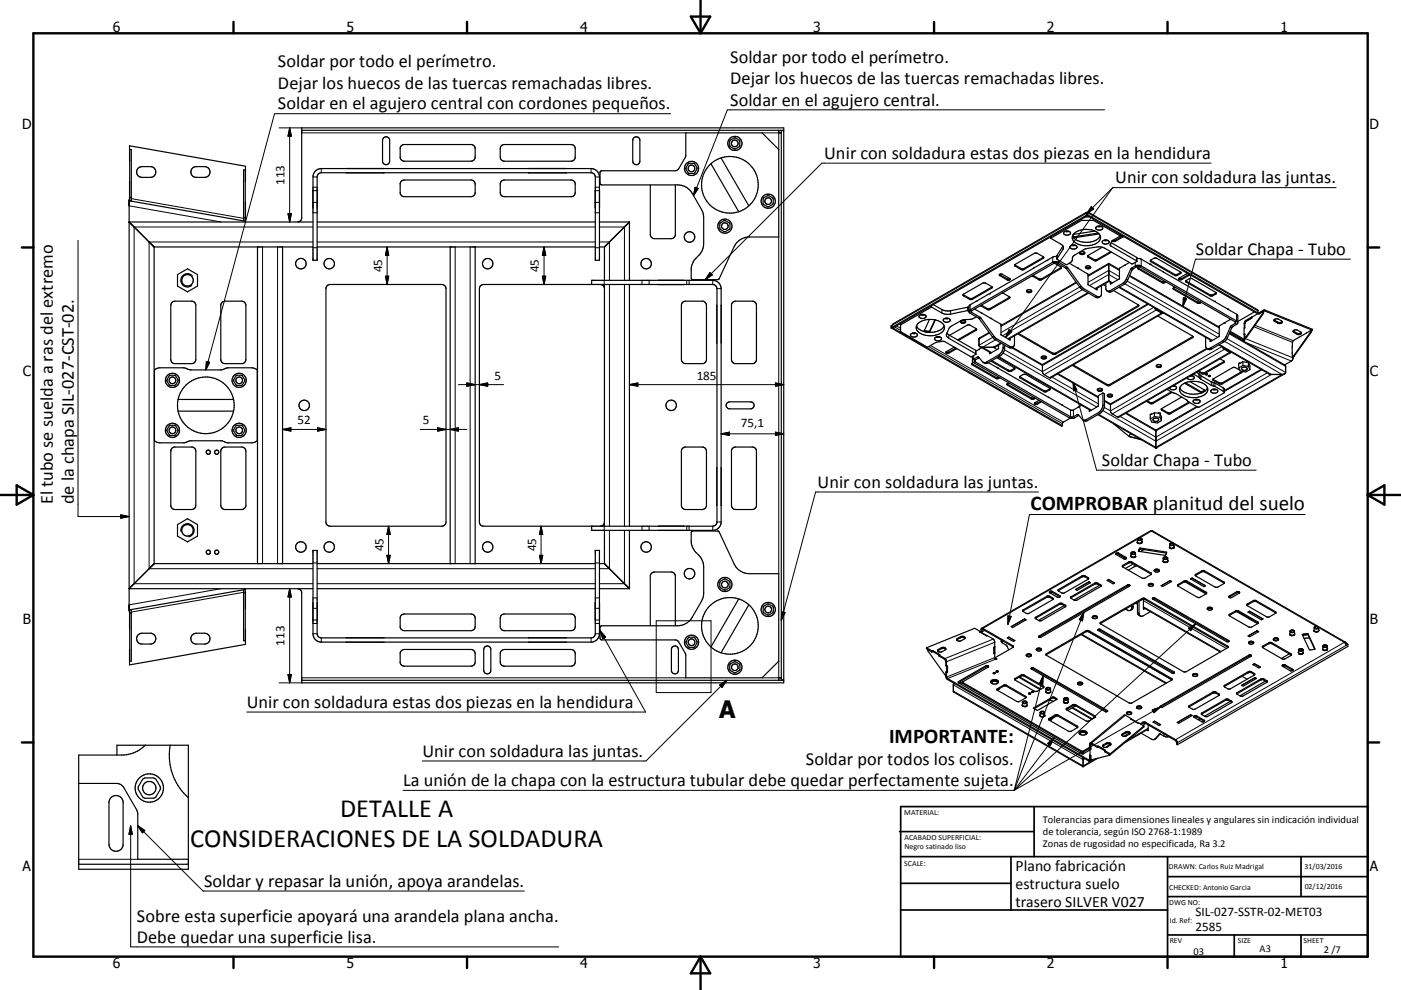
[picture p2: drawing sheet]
<svg xmlns="http://www.w3.org/2000/svg" width="420mm" height="297mm" viewBox="0 0 420 297" stroke-linecap="round" stroke-linejoin="round" font-family="sans-serif">
<defs><g id="words">
<g font-size="7.9">
<text x="101.9" y="245.2">DETALLE A</text>
<text x="57" y="254.3">CONSIDERACIONES DE LA SOLDADURA</text>
</g>
<text font-size="7.2" x="215.6" y="215.4">A</text>
<g font-size="6.3">
<text x="308.9" y="152.9">COMPROBAR planitud del suelo</text>
<text x="266.6" y="223">IMPORTANTE:</text>
</g>
<g font-size="5.5">
<text x="83.3" y="20.2">Soldar por todo el perímetro.</text>
<text x="218.9" y="19.1">Soldar por todo el perímetro.</text>
<text x="83.3" y="26.6">Dejar los huecos de las tuercas remachadas libres.</text>
<text x="218.9" y="25.3">Dejar los huecos de las tuercas remachadas libres.</text>
<text x="83.3" y="32.9">Soldar en el agujero central con cordones pequeños.</text>
<text x="218.9" y="31.7">Soldar en el agujero central.</text>
<text x="247.1" y="47.7">Unir con soldadura estas dos piezas en la hendidura</text>
<text x="334.3" y="55">Unir con soldadura las juntas.</text>
<text x="358.6" y="76.5">Soldar Chapa - Tubo</text>
<text x="330.4" y="139.8">Soldar Chapa - Tubo</text>
<text x="245.1" y="146.3">Unir con soldadura las juntas.</text>
<text x="15.8" y="151.3" transform="rotate(-90 15.8 151.3)">El tubo se suelda a ras del extremo</text>
<text x="22.1" y="151.3" transform="rotate(-90 22.1 151.3)">de la chapa SIL-027-CST-02.</text>
<text x="74" y="212.3">Unir con soldadura estas dos piezas en la hendidura</text>
<text x="126.7" y="227">Unir con soldadura las juntas.</text>
<text x="241.6" y="229.5">Soldar por todos los colisos.</text>
<text x="120.9" y="235.8">La unión de la chapa con la estructura tubular debe quedar perfectamente sujeta.</text>
<text x="61.2" y="266">Soldar y repasar la unión, apoya arandelas.</text>
<text x="41.1" y="276.5">Sobre esta superficie apoyará una arandela plana ancha.</text>
<text x="41.1" y="282.8">Debe quedar una superficie lisa.</text>
</g>
<g font-size="4.7">
<text x="304.5" y="261.2">Plano fabricación</text>
<text x="304.5" y="266.6">estructura suelo</text>
<text x="304.5" y="272">trasero SILVER V027</text>
</g>
<g font-size="4.2">
<text x="33.9" y="9.6">6</text>
<text x="103.9" y="9.6">5</text>
<text x="173.9" y="9.6">4</text>
<text x="243.8" y="9.6">3</text>
<text x="313.9" y="9.6">2</text>
<text x="383.9" y="9.6">1</text>
<text x="6.7" y="38.7">D</text>
<text x="410.5" y="38.7">D</text>
<text x="6.9" y="112.9">C</text>
<text x="410.7" y="112.9">C</text>
<text x="6.9" y="187.1">B</text>
<text x="410.7" y="187.1">B</text>
<text x="6.8" y="261.4">A</text>
<text x="410.7" y="261.4">A</text>
<text x="33.9" y="290.4">6</text>
<text x="103.9" y="290.4">5</text>
<text x="173.9" y="290.4">4</text>
<text x="243.8" y="290.4">3</text>
<text x="313.9" y="290.4">2</text>
<text x="383.9" y="290.4">1</text>
</g>
<g font-size="3.9">
<text x="85.3" y="55.5" transform="rotate(-90 85.3 55.5)">113</text>
<text x="114.6" y="81.7" transform="rotate(-90 114.6 81.7)">45</text>
<text x="161.5" y="81.7" transform="rotate(-90 161.5 81.7)">45</text>
<text x="148.3" y="113.9">5</text>
<text x="208.9" y="113.9">185</text>
<text x="89.2" y="127.3">52</text>
<text x="126.7" y="127.3">5</text>
<text x="222.1" y="128.1">75,1</text>
<text x="115" y="165.4" transform="rotate(-90 115 165.4)">45</text>
<text x="160.7" y="165.4" transform="rotate(-90 160.7 165.4)">45</text>
<text x="85.3" y="193.7" transform="rotate(-90 85.3 193.7)">113</text>
<text x="358.4" y="274.9">SIL-027-SSTR-02-MET03</text>
<text x="358.4" y="279.4">2585</text>
</g>
<g font-size="3.1">
<text x="312.7" y="246.8">Tolerancias para dimensiones lineales y angulares sin indicación individual</text>
<text x="312.7" y="250.4">de tolerancia, según ISO 2768-1:1989</text>
<text x="312.7" y="254">Zonas de rugosidad no especificada, Ra 3.2</text>
<text x="357.8" y="286.5">03</text>
<text x="377.6" y="285.6">A3</text>
<text x="396.9" y="285.9">2 /7</text>
</g>
<g font-size="2.4">
<text x="271.1" y="244.4">MATERIAL:</text>
<text x="271.2" y="252">ACABADO SUPERFICIAL:</text>
<text x="271.2" y="254.7">Negro satinado liso</text>
<text x="271.1" y="259.7">SCALE:</text>
<text x="350.4" y="260.8">DRAWN: Carlos Ruiz Madrigal</text>
<text x="391.1" y="260.6">31/03/2016</text>
<text x="350.5" y="267">CHECKED: Antonio Garcia</text>
<text x="391.2" y="266.7">02/12/2016</text>
<text x="350.5" y="271.4">DWG NO:</text>
<text x="350.7" y="276.9">Id. Ref:</text>
<text x="350.7" y="282.8">REV</text>
<text x="371.1" y="282.9">SIZE</text>
<text x="390.8" y="283">SHEET</text>
</g>
</g></defs>
<g fill="none" stroke="#000" stroke-width=".36">
<path d="M90.5 39.1h144.5v-.7h-144.5v27a1.21 1.21 0 0 1-1.3 1.2M233.5 39.1v.8h.7M234.2 39.2h.8v164.8h-.8zM38.9 54.5l-.2 5.6v123l.2 5.6M38.9 48.2l-.1-4.5 34.8 6.2-.1 4.5M38.9 59.2h.5M41.5 50.4l.8-.4h2.8a1.61 1.61 0 0 1 1.6 1.6 1.61 1.61 0 0 1-1.6 1.6h-2.5a1.62 1.62 0 0 1-1.5-1 1.62 1.62 0 0 1 .4-1.8zM57.7 50.4l.8-.4h2.8a1.61 1.61 0 0 1 1.7 1.6 1.61 1.61 0 0 1-1.7 1.6h-2.5a1.62 1.62 0 0 1-1.5-1 1.62 1.62 0 0 1 .4-1.8zM93.8 57.3h.1M94.7 51.2l1.6-.6h80.9a2.51 2.51 0 0 1 2.5 2.5v25h-1.2v-25a1.3 1.3 0 0 0-1.3-1.3h-80.9a1.3 1.3 0 0 0-1.2 1.3v25h-1.3v-25l.3-1.1zM95.1 57.3h.1M103.8 50.6h11.3"/>
<path d="M103.8 51.8h11.3M114.9 41.4a1.08 1.08 0 0 1 1.2-.3 1.08 1.08 0 0 1 .7 1v6.3a1.07 1.07 0 0 1-1 1 1.07 1.07 0 0 1-1.1-1v-6.3zM120.3 43.7l.9-.3h20a1.21 1.21 0 0 1 1.3 1.2v2.5a1.26 1.26 0 0 1-1.3 1.3l-20.2-.1-.7-.3-.3-.7v-3zM120.3 54.4l.9-.4h20a1.22 1.22 0 0 1 1.3 1.3v2.5a1.26 1.26 0 0 1-1.3 1.2h-20.2l-.5-.2-.5-.8v-3zM150.3 43.7l.9-.3h20a1.21 1.21 0 0 1 1.3 1.2v2.5a1.26 1.26 0 0 1-1.3 1.3h-20a1.26 1.26 0 0 1-1.2-1.3v-2.8zM150.3 54.4l.9-.4h20a1.22 1.22 0 0 1 1.3 1.3v2.5a1.26 1.26 0 0 1-1.3 1.2h-20a1.26 1.26 0 0 1-1.2-1.2v-2.8zM158.4 50.6h11.4M158.4 51.8h11.4M178.4 57.3h.1M179.7 57.3h.1M180.1 51.3l22.8-.2 .6-.5 2.1-3.7v-7h22.9l5 5v26.2h-8.8a5.1 5.1 0 0 0-4.6 2.9l-4.7 9.8-7.8 .1-.4-.5v-2.9a6.3 6.3 0 0 1 2.6-4.2l.8-1.3 .3-1.4v-8.8l-.6-2-2.8-4.8a5 5 0 0 0-4.3-2.5h-22.9l-.4-.5v-3.3zM189.9 41.4a1.08 1.08 0 0 1 1.2-.3 1.08 1.08 0 0 1 .7 1v6.3a1.07 1.07 0 0 1-1 1 1.07 1.07 0 0 1-1.1-1v-6.3z"/>
<path d="M195 55.5v14.9a1.31 1.31 0 0 0 1.2 1.2h5a1.3 1.3 0 0 0 1.3-1.2v-14.9M206.3 49.2l.4-.2 1.6 .2 .7 1.1-.7 1.6-.3 .1-1.7-.1-.7-1.4zM213.1 49.1l8.4 14.4M216.2 47.4l8.3 14.4M228.9 59.4l1.4-.7 1.3 .7 .2 .3-.2 1.6-1.1 .7-1.6-.7-.1-.3zM38.6 61h.1M38.6 61l.1 .8M38.7 60.2l-.1 .8M38.7 60.2l34.8 6.1M38.7 60.2v.1M39.4 60.2l-.5 .1v-15.4h.5v15.5M46.2 74.1h47.6"/>
<path d="M46.2 74.1v95M73 66.3v-15.3h.5v15.6M73 65.4h.5M73.5 66.3l-.1 .3M73.5 66.3h.1M73.5 60.6v5.3M77.2 74.1v95M84.7 74.1v95M93.8 62.3h.1M93.8 66.6h-55.1l7.5 7.5M95.1 74.1h83.4M95.1 66.6h83.4"/>
<path d="M95.1 62.3h.1M135 74.1v95M142.5 74.1v95M178.4 62.3h.1M179.7 74.1h1.5M179.7 66.6h9M179.7 62.3h.1M181.2 74.1v10M188.7 66.6l-7.5 7.5M188.7 66.6v17.5M224.5 61.8a8.5 8.5 0 0 0-2-14 8.5 8.5 0 0 0-12.2 7.1 8.5 8.5 0 0 0 11.2 8.6M224.5 61.8l-1.1 .8-1.9 .9"/>
<path d="M304.2 79.4l6-3.4h.8l1.9 1.3-6.2 3.7-.6-.1-1.8-1.1zM312.9 77.1l-6.2 3.6-.6-.2-1.9-1.1M313.8 78.2l-21.2 12.2M313.8 78.2h.1M315 71.5l3.7 2.3M315 71.1v.4M316 79l2.2 1.2M316.9 77.7l2.7 1.7 1.2-.6a1.64 1.64 0 0 0 .8-1.7l.4-.5 3.2-1.8 4.3-.8 1.4 .3 8.4 4.8h.3l1.2-.7M316.9 76.7v1M316.9 77h-1.1l-2 1.2M316.9 76.7h.1M318.7 73.8l.1 .8-1.9 3.1"/>
<path d="M318.7 73.8l-1.8 2.9M319.1 69.5a1.09 1.09 0 0 1 1.8 .6 1.2 1.2 0 0 1-2-.3zM319.3 69.4h1.2M319.6 69.3h.7M320.6 79l2.5 1.4M320.9 73.8a1.16 1.16 0 0 1 2 .5 1.23 1.23 0 0 1-2.1-.3zM321.3 73.6h1.1M321.5 73.5h.7M321.6 70.6l.3 .4M321.9 71v.4M322 70.1a5.8 5.8 0 0 1 7.8 .5 2.13 2.13 0 0 1-1.9 2.8 5.4 5.4 0 0 1-6.3-1.6l-.1-.9zM323.7 75.8a1.12 1.12 0 0 0 1.5 0"/>
<path d="M323.7 75.7a.75 .75 0 0 0 .8 .7 .75 .75 0 0 0 .7-.6M323.7 75.7a1.07 1.07 0 0 1 1.5 .1M324.3 66.1l-9.3 5.4M324.3 65.7v.4M324.3 66.1h3.5M325.3 65.1h1.4M325.7 63.7l-.2 .4 .2-.2M325.7 63.7l.3 .1M325.7 63.7l-57.9 33.4-.3 .5M325.7 63.9l.1 .1M325.7 63.9v.7M325.7 64.6l.3 .1"/>
<path d="M325.7 64.6l-58.2 33.6 .2 .2 58.3-33.7M325.8 63.9v.6M325.8 64.5l51.1 29.5 .2-.1M326 64.7h.1M326 63.8l-.2 .1M326 64.4l-.2 .1M326 63.8v.6M326 64.4l51.1 29.5M326.1 76.7v.1M326.4 63.7l.2 .4-.6-.3M326.4 63.7l-.4 .1M326.4 63.7l50.6 29.2 .1 1"/>
<path d="M327.8 65.7v.4M327.8 66.1l8.1 4.7M328.3 69.3l-6.5 1M328.7 68.1a1.07 1.07 0 0 1 1.1-.3 1.07 1.07 0 0 1 .8 .8 1.2 1.2 0 0 1-2.1-.3zM329 67.9h1.2M329.2 67.8l.8 .1M329.2 69.9l-7.3 1.1M329.5 70.2l-7.6 1.2M329.9 70.8a5.5 5.5 0 0 1-6.8 1.4l-1-.6-.6-.8 .4 .6M330.5 74.2l-4.3 2.4-.1 .5 1.9 1.1 .6 .1 4.7-2.7M330.5 72.4a1.12 1.12 0 0 1 1.2-.5 1.12 1.12 0 0 1 .8 .9 1.2 1.2 0 0 1-2-.3zM330.9 72.1h1.2"/>
<path d="M331.1 72h.8M332.4 79v5.4M332.4 79l-6.2 3.6M332.4 79l3.2 1.9M333 75.5l-4.4 2.5-.6-.1-1.9-1.1M333.1 72.8l7.7 4.4v1.2M333.5 72.2l-.7 1.2 .1 .3 7.9 4.7M335.9 70.4v.4M335.9 70.8l-2.4 1.4M336.3 70.6l-.4 .1M336.6 70.8l-2.2 1.3h-.7M336.8 70.9l-2.4 1.5-.5 .1-.4-.3"/>
<path d="M337.1 79.6l-1.5 .9v3.1M337.1 79.6h.1M338.6 78.7l-1.5 .9M340.8 77.6l1.3 .2 6.7 3.8M344.9 78.1l7.2 4.2 .6 .1 1.3-.7M344.9 78.1l1.2-.7h.6l7.3 4.3M344.9 78.1l.1 .4 7.3 4.2h.6l1-.6 .1-.4M51.6 90.7l.9-.4h5a1.23 1.23 0 0 1 1.2 1.3v16.3a1.22 1.22 0 0 1-1.2 1.2h-5a1.22 1.22 0 0 1-1.3-1.2v-16.3zM53.2 82.4l3-1.7 3 1.7v3.4l-3 1.8-3-1.8zM66.6 90.7l.9-.4h4.9a1.26 1.26 0 0 1 1.3 1.3v16.3a1.26 1.26 0 0 1-1.3 1.2h-4.9a1.26 1.26 0 0 1-1.3-1.2v-16.3zM98.1 85.7l.9-.4h33.5a1.31 1.31 0 0 1 1.2 1.3v70a1.3 1.3 0 0 1-1.2 1.3h-33.5l-.7-.3-.5-.5-.1-70.7zM144.1 85.7l.9-.4h68.7a1.3 1.3 0 0 1 1.3 1.3v70a1.3 1.3 0 0 1-1.3 1.3h-68.7a1.26 1.26 0 0 1-1.3-1.3v-70z"/>
<path d="M177.4 85.3v-1.2h36.3a2.5 2.5 0 0 1 2.5 2.5v70a2.51 2.51 0 0 1-2.5 2.5h-36.3v-1.2M180 85.3a1.26 1.26 0 0 1 1.2 1.3M181.2 85.3v72.6M188.7 85.3v72.6M197.5 84.1h.1M197.5 85.3v.1M204.7 90.7l.9-.4h4.9a1.26 1.26 0 0 1 1.3 1.3v16.3a1.26 1.26 0 0 1-1.3 1.2h-4.9a1.26 1.26 0 0 1-1.3-1.2v-16.3zM205 84.1h.1M205 85.3v.1M215 91.6v11.3M216.2 91.6h.1M219.7 90.7l.8-.4h5a1.22 1.22 0 0 1 1.3 1.3v16.3a1.21 1.21 0 0 1-1.3 1.2h-5a1.21 1.21 0 0 1-1.2-1.2v-16.3z"/>
<path d="M267.2 98.4l51.1 29.5 .2-.2M267.4 98.2l51.1 29.5M267.4 97.6l-.2 .2v.6M267.4 97.6h.1M267.4 98.2l-.2 .2M267.5 97.6l-.1 .6M270 97.1v2.4l8.1 4.7a7 7 0 0 1 4.5-1.8l.6 .1 7.8 4.5h.4l1.2-.8M273.5 100a.58 .58 0 0 0-.5 .7 .58 .58 0 0 0 .7 .4 .73 .73 0 0 0 1 0 .73 .73 0 0 0 .1-1l-.2-.1M273.6 99.9h.8M273.7 99.9l-.2 .1M273.7 99.9h.7M274.4 99.9l.2 .1"/>
<path d="M274.8 97.8a4.2 4.2 0 0 0 3.9 1.9M275.3 97a5.9 5.9 0 0 1 7.6 .5 2.18 2.18 0 0 1-2 2.9 5.1 5.1 0 0 1-6.2-1.7l.1-.9zM276 94.4h1.2M276.2 94.4h.8M277 94.4a.81 .81 0 0 0-1-.1 .81 .81 0 0 0-.3 1 1.15 1.15 0 0 0 1.9-.5l-.4-.4M277 94.4h.2M277.1 99.2l1.6 .2M278.7 95.8l-1.7 3.6 1.7 .3M278.7 99.4v.3M279.3 92.1l3.1 1.8a3.9 3.9 0 0 0 2.6 .3l5.1-1 .4 .2M279.3 92.1l-9.3 5.4M279.3 91.7v.4"/>
<path d="M279.8 91.4l2.6 1.5a3.7 3.7 0 0 0 2.6 .3l5.1-1 .4 .1M280.3 96l-1.6 3.4M280.4 96l-1.7 3.7M283.1 97.8a4.5 4.5 0 0 1-4.4 1.9M283.2 95.5h1.2M283.5 95.5h.7M283.5 95.5a.6 .6 0 0 0-.7 .6 .6 .6 0 0 0 .8 .6 .75 .75 0 0 0 .9-.1 .75 .75 0 0 0 .1-1h-.1M283.9 99.9l.6 .6 8 4.6 .1 1.1M284.2 95.5l.3 .1M288 96.4a1.05 1.05 0 0 0 1.5 0M288.4 96.1l-3.6 2.1-1 1.9v.6l.7 .8 8 4.6M288.4 96.1h.7l.4 .3"/>
<path d="M288.4 96.1a.44 .44 0 0 0-.4 .5 .44 .44 0 0 0 .5 .4l.8-.1 .2-.5M288.8 88.3l6.1-3.5 .6 .1 2 1.3-6.1 3.6h-.7l-1.9-1.1zM290.5 93.5l.2 .4 2.8 1.6 4.5 6.1 4.6 2.7 .6 .1 .6-.4M290.5 93.4v.1M292.2 92.7l4.9 2.8M292.6 90.4h.1M292.6 90.4l-2 1.3-.1 1.8M292.7 95.1a4.5 4.5 0 0 1-3.3 .8l-1 .2M292.7 98.7l-5.6 3.3M292.8 98.7l-2.1-1.2h-.6l-5.4 3.1M292.8 98.7l-.2 .4-5.2 3M294.4 94h.1"/>
<path d="M296.6 99.7l-3 1.8-.1 2.1 .3 .4 .8 .2 3.5-.1 2.2-1.1M297 95.5h.1M297 95.5l3.1 1.8 .1 3.2 2.6 1.5M297.4 86.1l-6 3.4h-.7l-1.9-1.2M299.6 82.3l.1 .4 2.3 1.3a.49 .49 0 0 0 .5 .1 .49 .49 0 0 0 .3-.5M299.6 82.3l.8-.1 2.4 1.4M299.7 82.3l2.4 1.4 .7-.1M300.5 87.9l2.2 1.2v.4l-6.1 3.4-.6-.1-2-1.2M302.7 89.1l-6.1 3.5-.6-.1-1.8-1M307.8 87.2a1.09 1.09 0 0 0 1.5 0M307.8 87.2a.75 .75 0 0 0 .7 .6 .75 .75 0 0 0 .8-.6M307.8 87.2a1.08 1.08 0 0 1 1.5 0"/>
<path d="M309.8 80.5h.1M309.9 80.4v.1M318.2 80.2l-.1 .4-5.9 3.4-.8-.1-1.9-1.2M318.2 80.2l-6 3.5-.8-.1-1.7-1M322.6 84.7l-22.5 13M323.1 80.4l3 1.8 .2 3.2 2.6 1.5v-.4M323.1 80.4v.1M325.5 80a.75 .75 0 0 0 .7 .7 .75 .75 0 0 0 .8-.6M325.5 80.1a1.1 1.1 0 0 0 1.5 0M325.5 80a1.08 1.08 0 0 1 1.5 .1M326.3 87.9l-23.9 13.9M329.8 89l-.6 .3h-.5l-4.5-2.6-4.5-6.1-3.2-1.8-25.4 14.6 .2 .3 2.7 1.6 4.4 6.1 4.4 2.5a.8 .8 0 0 0 1 .1 .8 .8 0 0 0 .3-.8v-2.4"/>
<path d="M330.2 85.7v2.4a.83 .83 0 0 1-.4 .9 .83 .83 0 0 1-.9-.1l-4.4-2.6-4.5-6.1-2.6-1.5-1.4-.2-25.1 14.5-.4 .4M330.8 85.4l.7 .4M331.5 84.9v1.5a1.21 1.21 0 0 0 1.8 1.1l4.1-2.5 .6-.7 1.5-3.4 1.3-.9h.8l28.8 16.6v.4l-1.5 1-1.8 3.8-4.3 2.7a.81 .81 0 0 1-1 .1 .81 .81 0 0 1-.3-.9v-2.5M332 87.3l.8-.1 4-2.3 .9-1.2 1.4-3.1 1.7-1h.9l29 16.7 .4 .5M332.4 84.4l-3.9 2.3M332.4 84.4l.9 .6M333.8 87.2l7.5 4.3M335.5 86.2l27.8 16M335.6 83.7l-2.6 1.5-.1-.5M335.6 83.6v.1M338.7 82.7l26.8 15.4M341.2 80.3l7.1 4.2 1-.1"/>
<path d="M341.2 80.3l.1 .4 7 4.1 .7 .1 .6-.3M341.3 91.5v.5l-25.1 14.3-.6-.1-10.5-6M341.4 91.5l-25.2 14.5-.6-.1-10.2-5.9M341.6 80l-.4 .3M344.1 91.2l-31.4 18.1-.2 2.4 .3 .5 2.2 1.2 33.6-19.4M346.2 92.4l.4 .6 2 1M346.5 92.6l1.9 1.1M347.1 94.8l10.4 6 .1 .5-25.1 14.4-.6-.1-10.4-6M348.7 93.9l-.1 .1M348.8 81.6h.1M348.8 81.6l22.1 12.8 .2 .4v2M351.8 86.4l7.2 4.2h.9"/>
<path d="M352.2 86.1l-.5 .4 .2 .3 7.1 4.1 .7 .1 .5-.3M355.5 84.2l7.2 4.2 .6 .1 1.3-.7M355.6 84.2l1.2-.7 .6 .1 7.1 4.1 .2 .4-1.2 .7-.8-.1-7-4.1zM356.1 82.1l-2.6 1.4M356.5 82.3l-2.2 1.3-.8-.1M356.7 82.4l-2.4 1.5a.51 .51 0 0 1-.5 .1 .51 .51 0 0 1-.3-.5M365.6 97.8l-.1 3.1M365.6 97.7v.1M368.1 92.7h.1M368.6 99.9l16.5 9.6M368.7 99.6l4.2 2.5M368.8 95.9h.1"/>
<path d="M368.8 95.9l-3.2 1.8M368.8 99.4l4.1 2.4v.3M369 95.8l-.2 .1M371.1 96.8l-.2 .4-1.5 .9-1.5 3.4-.8 .9-4.1 2.4-.6 .1-.6-.3M373.2 98.4h.1M373.2 98.4l-.2 .1v1.8M373.2 97h.1M373.5 96.1l-.5 .9v1.5M373.5 96.5l-.3 .5M373.5 96.1v.4M375.2 95.4v.1M375.2 95.1l.1 .1"/>
<path d="M375.2 95.1v.3M375.2 95.1l-1.7 1M375.2 95.4l-1.7 1.1M375.3 95.2v.2l-1.7 1-.4 .6v1.4M376.1 93.6l-5 2.9M377.4 93.9l-2.1 1.3M377.4 93.9v.1M377.4 94.2h.1M378.7 93.9l.1 .1M378.7 93.9l-5.1 7.2M378.7 93.9v-.4l.1 .5M378.8 94l-5.1 7.2"/>
<path d="M379 92.9l-1.6 1v.3M379 93.2l-1.6 1v-.3M379 92.9v.3M379 92.9l14.5 5.9v.3M379 93.2l14.5 5.9M382 95.9l1 .7a1.14 1.14 0 0 0 1.4-.1M382.1 95.9l1-.2 1.1 .6a.5 .5 0 0 1 .1 .7 .5 .5 0 0 1-.7 .1l-1.5-.8zM387.7 99.3l1.4 .8 1-.3M387.8 99.2l.9-.2 1.3 .6a.44 .44 0 0 1 .1 .5 .44 .44 0 0 1-.5 .3l-.6-.1-1.1-.5-.2-.4zM391.7 99.9l-3.9 2.2-.3 .6v4.3M392.9 99.6l.2 .1M392.9 99.6l-5.1 7.2"/>
<path d="M392.9 99.2l.2 .1M392.9 99.2v.4M392.9 99.2l-1.2 .7M393.1 99.7l-5.1 7.2M393.1 99.3v.4M393.5 99.1l-.4 .2M46.3 111l1.7-.7h6.9l2.4 .7h8.8l2.4-.7h6.9l1.4 .4 .3 .3v21.2l-.6 .4-1.1 .2h-7.2l-1.8-.6h-9.4l-1.8 .6h-7.2l-1.4-.4-.3-.2zM50.7 112.8l.3-.2h1.4l.3 .2 .7 1.1v.4l-.7 1.1-.3 .2-1.7-.2-.7-1.1v-.4zM53.4 119.8h16.6M53.4 119.8a8.5 8.5 0 0 1 13.1-5.2 8.5 8.5 0 0 1 0 14.1 8.5 8.5 0 0 1-13.1-5.3M53.4 119.8l-.2 1.4 .2 2.2M216.2 102.9h.1"/>
<path d="M273.4 100h1.2M280.3 101.3a1.21 1.21 0 0 1 2 .5 1.26 1.26 0 0 1-2.1-.2zM280.6 101.1h1.2M281.6 101l-.7 .1M286.1 104.1l-2.5 1.5a.48 .48 0 0 0 .3 .5 .48 .48 0 0 0 .6-.2l2.3-1.3M286.6 104.4l-2.2 1.3-.7-.1M291.3 109l7.4 4.3 .8-.1M291.4 109l.1 .5 7.2 4.1 1.1-.3M291.5 108.3l.4 .5 28.6 16.5 1.4 .2 1.5-.9M291.5 106.9v1.4M291.8 108.7l-.4 .3M292.5 106.1l.1 .1"/>
<path d="M292.6 106.2h.1M293.4 104.9h.1M293.4 104.9l-.8 .4M293.5 107.3l-1.2 .8v.4l28.7 16.5 .7 .1 1.5-.7 1.5 1.6M293.8 104l3.3 1.9M294.3 104.3l-.9 .6M296.3 108.8l2.7 1.5M296.7 105.6v.5M296.7 106.1h.1M297.4 108.2l5.2 3 1.5-.7M298.9 107.3l5.2 3 .1 .5-1.1 .6h-.7l-5.3-3.1M299 110.3h.1"/>
<path d="M299 110.3l19.3 11.2M299.2 107.1l27.8 16.1M299.4 103.5l-.1 1.1-2.5 1.5M300.7 103.3v1.2a2.93 2.93 0 0 1-1.3 2l-3.9 2.2h-.8l-1.4-1.6-1.4 .7-.4 .5M301.2 103.5a3.3 3.3 0 0 1-1.1 3.1l-4.2 2.4h-.5l-.6-.3M302 115.2h.1M302 115.2l7.1 4.2 1-.1M302.4 114.9l-.5 .3 .2 .4 7 4.1 .5 .1 .8-.3M302.8 101.9v.1M302.8 101.5v.4M303.5 104.2l9.1 5.2M304.2 110.4l-.1 .1"/>
<path d="M305.7 113l7.4 4.2h.6l1.1-.6M305.7 113l.1 .4 7.3 4.1h.6l1-.5 .1-.5M305.7 113l1.3-.7 .6 .1 7.2 4.1M312.2 107.1a.76 .76 0 0 0 .7 .6 .76 .76 0 0 0 .8-.6M312.2 107.1a1.04 1.04 0 0 0 1.5 0M312.2 107.1a1.07 1.07 0 0 1 1.5 0M314.3 119.2h.1M317.2 112.1l12.1 7M329 116.8a1.03 1.03 0 0 0 1.5 0M329.1 116.7a.75 .75 0 0 1 .9-.2 .75 .75 0 0 1 .4 .7 .7 .7 0 0 1-.8 .3 .7 .7 0 0 1-.5-.8zM330.7 117.9l-1.4 .9v3l-2.6 1.6-.1-.5M330.7 117.9l.4 .3v3.5a2.94 2.94 0 0 1-1.3 2.3l-3.9 2.3h-.6l-.6-.3"/>
<path d="M330.7 117.9v3.8a3 3 0 0 1-1.4 2.1l-3.9 2.2h-.7M332 118.5a1.06 1.06 0 0 0 1.5 0M332 118.5a.75 .75 0 0 1 .9-.3 .75 .75 0 0 1 .5 .7 .81 .81 0 0 1-1.4-.4zM346.7 109.7a1.11 1.11 0 0 0 1.5 0M346.7 109.6a.73 .73 0 0 0 .7 .7 .73 .73 0 0 0 .8-.6M346.7 109.6a1.04 1.04 0 0 1 1.5 .1M349.9 116.8l2.7 1.3 6.1 3.9 .8 .2 7.6-4.4M351.1 117.6l-5.4 3.1-.8 .1-1-.6M351.4 117.7l-5.7 3.3-.6 .1-1.4-.7M351.7 115.7a.64 .64 0 0 1 .8 .2 .64 .64 0 0 1 0 .8 1.37 1.37 0 0 1-1.9-.3M352 115.8h-.4M352.3 115.8l-.9 .1"/>
<path d="M353.7 116.3a5.1 5.1 0 0 0 5.9 1.8l1.6-.7M354.2 115.6a5.9 5.9 0 0 1 7.7 .4 1.96 1.96 0 0 1-1.6 2.9 5.7 5.7 0 0 1-6.5-1.4l-.2-.8zM354.3 119.2l-6 3.4-.1 .3 2 1.3h.6l5.9-3.4M355.1 115l5.1 2.9M355.4 114.8l4.8 2.8M356.8 114.5l4.6 2.7M357.1 112.7a.64 .64 0 0 1 .7 .1 .64 .64 0 0 1 0 .8 1.31 1.31 0 0 1-1.9-.3M357.3 112.7l-.4 .1M357.6 112.8l-.9 .1M357.6 100.9l-25 14.5-.7-.1-10.2-5.8M357.8 112.2l5.4 3.4 1 .3 2.5 1.5 .4 .4M358.2 119.9h1.1"/>
<path d="M358.5 119.8h.1M358.7 111.7l1.2 1 3.3 1.9 1 .3 2.5 1.4 .3 .4 .1 1.1M358.8 119.8h-.3M360.2 117.6v.3M361.2 117.4l-1 .5M361.2 117l-1 .6M361.4 117.2l-.2 .2M361.5 112.1h.4M361.5 112.1l-.1 .1a.24 .24 0 0 0 .3 .3 .24 .24 0 0 0 .2-.4M361.8 104.5l-28.7 16.6-.2 .3 .2 2.4 2 1.3 .3 .1 33.6-19.4M362 116.3l-.5 .9M362.8 102v.4"/>
<path d="M362.8 102.4l.1 .1M363.5 116.8h1.2M364.4 116.8h-.7M364.4 116.8a.81 .81 0 0 0-.9 0 .81 .81 0 0 0-.3 .9 1.14 1.14 0 0 0 1.9-.5l-.4-.4M364.4 116.8h.3M365.4 103.5l15.2 8.7h4.4l.4-.5v-1.9l-.3-.3M365.4 101l-2.5 1.5M365.5 100.9l-.1 .1M365.8 107.6l1.2 .7v.4l-6 3.4h-.6l-1.3-.6M366.6 104.2l.3 .5 2.1 1.1M366.9 104.3l1.9 1.1M367 108.4l-5.9 3.4-.6 .1-1.1-.6"/>
<path d="M369.1 105.6l-.1 .2M371.4 110.4l.4 .9 1.7 .3 1.2-.7M371.7 111.1l-1.3-.8-.6-.1-6.2 3.6M372.3 111.4v.4l-6 3.4h-.8l-1.7-1-.2-.4M372.3 111.4l-6 3.5h-.8l-1.8-1.2M372.3 110.4a.83 .83 0 0 1 1-.3 .83 .83 0 0 1 .5 .8 .97 .97 0 0 1-1.6-.4zM372.6 108.5l-1.2 .5v1.4M372.6 108.5l1.2 .2v-.2l.4 .1M372.6 109.7l-1.2 .7M372.6 108.5v1.2M372.6 109.7l1.7 .2M372.9 102.1l-.2 .2"/>
<path d="M373 100.3l.2-.1v1.1M373 100.3l.1 .1M373.2 101.3l-.3 1.1M373.2 100.3l-.3 1.8M373.6 101.1l.1 .1M373.6 101.1l-.4 .2M373.7 101.2l-.3 .2M374.3 108.6v1.3M374.3 109.9l.4 1M374.3 108.6l.4 1.1v1.2M378.1 110.8l-11 6.4M385.1 112.2l-38.6 22.3"/>
<path d="M387.4 104l.1 .1M387.4 106h.1M387.5 104.1h-.1M387.5 105.9h-.1M387.7 107l-.1 .6-.3 .6-2.2 1.3M387.8 106.8l.2 .1M387.8 106.8l-.3 .2M388 106.9l-.5 .1M50.7 127.8l1.7-.2 1 1.3v.4l-1 1.3h-1.4l-1-1.3v-.4zM51.6 134.5l.6-.4h5.5l.6 .4 .3 .4 .1 16.7a1.26 1.26 0 0 1-1.2 1.3h-5a1.26 1.26 0 0 1-1.3-1.3v-16.2zM53.4 123.3h16.6M66.6 134.5l.6-.4h5.5l.9 .8 .1 16.7a1.3 1.3 0 0 1-1.3 1.3h-4.9a1.3 1.3 0 0 1-1.3-1.3v-16.2z"/>
<path d="M204.7 134.5l.6-.4h5.5l.9 .8 .1 16.7a1.3 1.3 0 0 1-1.3 1.3h-4.9a1.3 1.3 0 0 1-1.3-1.3v-16.2zM218.1 120.8l.7-.2h6.2a1.05 1.05 0 0 1 1.1 1 1.05 1.05 0 0 1-1.1 1.1h-6.2a1.06 1.06 0 0 1-1-.7 1.06 1.06 0 0 1 .3-1.2zM219.7 134.5l.6-.4h5.5l.9 .8 .1 16.7a1.26 1.26 0 0 1-1.3 1.3h-5a1.26 1.26 0 0 1-1.2-1.3v-16.2zM311.5 120.1l-1.3 .8a.48 .48 0 0 0 .3 .5 .48 .48 0 0 0 .5-.2l1.2-.7M312 120.4l-1.1 .6-.7-.1M318.3 121.5l3.1 1.6 1.9-1M318.3 121.4v.1M320.9 125.5l-2.2 1.2-.2 1M324.3 121.6l-1 .6M329.1 124.4l17.4 10.1M331.1 120.1l1.9 1.1M333.9 127.2l4.5 3.7 .2-.1"/>
<path d="M337.6 123.9l8.9 5.1M338.6 130.9l3.3 .9M338.6 130.9l3.5 1M339.2 130.2l-.6 .3v.4M344.9 125.7l.4 1 1.7 .2 1.2-.7M345.8 125.7a.83 .83 0 0 1 .9-.3 .83 .83 0 0 1 .6 .8 .93 .93 0 0 1-1.6-.4zM346.1 123.8v1.2M346.1 123.8l-1.2 .5v1.4M346.1 123.8l1.7 .1M346.1 125l1.7 .2M346.1 125l-1.2 .7M346.5 129v5.5"/>
<path d="M347.8 123.9l.4 1.1v1.2M347.8 123.9v1.3M347.8 125.2l.4 1M348.2 122.7h.1M356.4 120.6l-5.6 3.3h-.6l-2-1.2M357.8 120.1a1.18 1.18 0 0 1 2 .5 1.26 1.26 0 0 1-2.1-.2zM358.8 122l-12.3 7M53.2 157.4l3-1.8 3 1.8v3.4l-3 1.8-3-1.8zM181.2 159.1v10M181.2 156.6a1.26 1.26 0 0 1-1.2 1.3M188.7 159.1v17.5M197.5 157.8v.1"/>
<path d="M197.5 159.1h.1M205 157.8v.1M205 159.1h.1M207.4 159.4l7.9-.1 .2 .2 4.6 9.7a5.1 5.1 0 0 0 4.6 2.9h8.8v26.3l-5 5h-22.9v-7.1l-2.1-3.7-.6-.5-22.5-.1-.5-.4v-3.4l.5-.5h22.8a5 5 0 0 0 4.3-2.5l2.8-4.8 .6-1.5 .1-8.8a6 6 0 0 0-2.7-4.7l-.7-1.3-.4-1.4v-2.9zM215 140.3v11.3M216.2 140.3h.1M216.2 151.6h.1M46.2 169.1l-7.5 7.5h55.1M46.2 169.1h.1M46.2 169.1h47.6M73 177.9h.5M73.4 176.6l.1 .2"/>
<path d="M73.5 176.8l-34.8 6.2M73.5 176.8h.1M73.5 177.3v5.3M73.5 176.6v15.6h-.5v-15.3M89.2 176.6a1.21 1.21 0 0 1 1.3 1.3v27h144.5v-.8h-144.5M93.8 165.1h1.3v25a1.26 1.26 0 0 0 1.2 1.3h80.9a1.26 1.26 0 0 0 1.3-1.3v-25h1.2v25a2.5 2.5 0 0 1-2.5 2.5h-80.9a2.51 2.51 0 0 1-2.5-2.5zM95.1 169.1h83.4M95.1 176.6h83.4M179.7 169.1h1.5M179.7 176.6h9M181.2 169.1h.1M181.2 169.1l7.5 7.5"/>
<path d="M221.5 179.7l-8.4 14.4M314.7 177.8v.1M314.7 177.8a.47 .47 0 0 1 .2-.5 .47 .47 0 0 1 .6 .1l2.2 1.3 .1 .4M314.7 177.8l.7-.1 2.4 1.4M314.7 177.9l2.2 1.2h.9M315.1 177.6l-.4 .3M315.7 179.8l-7.3 4.3h-.6l-1.1-.7M315.7 179.8v-.3l-1-.6-.7-.1-7.2 4.2-.1 .4M315.7 179.8l-1.1-.7h-.6l-7.4 4.3M317.3 176.9l7.1-4.1 .8-.1 1.2 .7-.2 .4-7.2 4.1h-.6l-1-.5zM321 179.5l.1-.5 7.1-4.1h.8l1.2 .7-.2 .4-7.1 4h-.9M321 179.5l1 .5"/>
<path d="M322.5 176.8l4-2.3 .4 .3-4 2.3zM326.3 173.7l-1.1-.7h-.6l-7.3 4.2M326.5 174.6l-4 2.3M326.5 174.5v.1M326.5 174.6l.4 .2M329.7 175.6l-7.7 4.4M330.1 175.9l-1.1-.7h-.6l-7.4 4.2M331.9 174.1l.5-.2 1.8 1-.5 .3zM332.4 173.9h.1M332.4 173.9l1.7 1M332.4 173.9l-.4 .3M334.5 166.3l.1-.4h.8l2.3 1.4-.1 .3"/>
<path d="M334.5 166.3l.1 .1M334.5 166.3l.9-.1 2.3 1.4M334.6 166.4l2.2 1.2h.8M335 166.1l-.4 .3M335.4 166.2l2.2 1.4M336.5 170l1.9-1.1 .6-.1 6.1 3.4M336.6 169.7l1.9-1.2h.7l6 3.6-1.9 1.3-.8 .1-5.8-3.4zM338.6 175.9l-26.5 15.3-.6-.1M338.6 175.9l.1-.1a.41 .41 0 0 0-.2-.4 .41 .41 0 0 0-.5 .1l-26.5 15.3v.3M338.7 175.8h-.7l-26.5 15.3M339 166.9l.1 .1M339.1 166a.8 .8 0 0 0 1.3 0"/>
<path d="M339.1 166a.8 .8 0 0 1 1.3-.1v1l-.2 .2M339.1 166v.8M339.1 167v.1M339.1 167l.7 .3M339.3 165.8a.46 .46 0 0 1 .6-.1 .46 .46 0 0 1 .3 .4 .45 .45 0 0 1-.6 .2 .45 .45 0 0 1-.3-.5zM339.8 169.2l-2.4 1.3M340.2 167.1l-.9 .1M340.2 167.1l-.1 .1M340.4 167l-.2 .1M340.4 166.8l.1 .2-.5 .3-.8-.1-.1-.5-.1 .2M340.8 169.8l-2.5 1.3M341 161.8v.8l.2 .3"/>
<path d="M341.1 162.9h.1M341.1 161.6a.64 .64 0 0 1 .7-.3 .64 .64 0 0 1 .4 .7 .73 .73 0 0 1-1.2-.3zM341.2 162.9l.7 .1M341.2 162.9l.2 .1M341.2 161.6a.44 .44 0 0 1 .6-.2 .44 .44 0 0 1 .2 .6 .48 .48 0 0 1-.5 .1 .48 .48 0 0 1-.3-.5zM341.8 164.7l-.4 .7M341.8 164.4v.3M341.8 164.4l-.5 1 8 1.2 .4-.5M341.8 164.7l7.9 1.2M341.8 164.4l8 1.2-.1 .5M341.9 163h.2M341.9 163l-.3 .1"/>
<path d="M342.3 162.8l-.4 .2M342.3 162.8v.1M342.4 162.5l-.2 .5-.7 .1-.6-.3 .1-.2M342.4 162.5v.2M342.4 162.7l-.1 .1M342.4 162.6l-.1 .2M342.4 161.8v.8M342.4 179.9h.9l24.9 14.3M342.4 179.9l-12.5 7.2M342.4 179.9l-.9 .5v3.6a.8 .8 0 0 0 .4 .8 .8 .8 0 0 0 .9-.1l2.1-1.2M342.8 179.8v2.9l.4-.2M343 164.9l-1 .6"/>
<path d="M344.3 175.6a1.03 1.03 0 0 1 1.5 0M345.6 179.7h.6l22.2 12.8M345.6 179.7h-.1a.42 .42 0 0 1 .3-.4 .42 .42 0 0 1 .4 .1l22.1 12.7 .1 .4M345.6 179.7l22.1 12.8h.7M345.8 175.6a.74 .74 0 0 0-.8-.6 .74 .74 0 0 0-.7 .6M345.8 175.6a1.03 1.03 0 0 1-1.5 0M346.1 171.3a1.11 1.11 0 0 1 1.5 0M347.6 171.3a1.07 1.07 0 0 1-1.5 .1M347.6 171.3a.75 .75 0 0 0-.8-.6 .75 .75 0 0 0-.7 .7M348.1 175.7l2.7-1.5 .5 .3-2.7 1.5zM348.7 168.3l-.1 .2 .6 .3 .8-.1 .1-.4M348.7 167.4l.1 1.1 1 .2"/>
<path d="M348.7 168.5l.4 .2M349 167.3a.43 .43 0 0 1 .5-.2 .43 .43 0 0 1 .3 .5 .46 .46 0 0 1-.5 .2 .46 .46 0 0 1-.3-.5zM349.5 165.9l.1 .3M350 168.5l-.6 .3M350 168.5v.1M350.1 167.4a.76 .76 0 0 1-.7 .5 .76 .76 0 0 1-.7-.5M350.1 167.4a.82 .82 0 0 0-1.4 0M350.1 168.4l-.1 .1M350.1 167.4v.9M350.1 168.3v.1M350.6 164.2v.1M350.7 164.1l-.1 .1"/>
<path d="M350.7 164.3l.2 .1M350.8 174.2h.1M350.8 174.2l.4 .3M350.8 174.2l-2.6 1.6M350.9 164.4l.6 .1M350.9 164.4l.1 .1M351 163.1a.41 .41 0 0 1 .5-.2 .41 .41 0 0 1 .2 .6 .41 .41 0 0 1-.5 .1 .41 .41 0 0 1-.2-.5zM351.5 164.5h.2M351.5 164.5l-.2 .1M351.9 164.3l-.4 .2M352 164.3l-.1 .1M352 164l-.1 .5-.8 .1-.4-.4"/>
<path d="M352 164.1v-.9a.8 .8 0 0 0-1.3 .1l.2 1.1M352 163.4a.9 .9 0 0 1-1.3 0M352 164l.1 .1M352.1 164.2l-.1 .1M352.1 164.1v.1M353.1 175.8l6.1 3.5 .6-.1 1.8-1M353.1 175.8l.1-.5 1.8-1 .6-.1 6 3.5 .2 .3M355.3 174.6h.6l5.8 3.4M355.3 174.6l-2.2 1.2M355.3 174.5l6.3 3.7M357 173.7l.4-.3 4 2.3-.5 .3zM357.4 173.4v.1"/>
<path d="M357.4 173.5l3.9 2.3M357.4 173.5l-.4 .2M358.4 172.7l2-1.2h.6l6 3.5M358.4 172.4l2-1.2h.6l5.9 3.4 .2 .3-2.1 1.3h-.6l-5.9-3.4zM361.7 178l-.1 .2M368.5 178.9l2.3-1.4a.43 .43 0 0 1 .6-.1 .43 .43 0 0 1 .1 .6l-2.2 1.3a.5 .5 0 0 1-.5 0 .5 .5 0 0 1-.3-.4zM371.6 177.9l-.8-.1-2.3 1.4M38.6 182.2l.1 .8M38.6 182.2h.1M38.7 181.5l-.1 .7M38.7 183h.1M38.9 184h.5"/>
<path d="M39.4 182.9v15.5h-.5v-15.4h.5M41.5 190.4l.8-.4h2.8a1.62 1.62 0 0 1 1.6 1.6 1.62 1.62 0 0 1-1.6 1.6h-2.5a1.62 1.62 0 0 1-1.5-1 1.62 1.62 0 0 1 .4-1.8zM57.7 190.4l.8-.4h2.8a1.62 1.62 0 0 1 1.7 1.6 1.62 1.62 0 0 1-1.7 1.6h-2.5a1.62 1.62 0 0 1-1.5-1 1.62 1.62 0 0 1 .4-1.8zM73.5 188.9l.1 4.4-34.8 6.2 .1-4.5M93.8 180.9h.1M93.8 185.9h.1M95.1 180.9h.1M95.1 185.9h.1M103.8 192.6h11.3M103.8 191.3v.1M115.1 191.3v.1M120.3 184.6l.9-.4h20a1.21 1.21 0 0 1 1.3 1.3v2.5a1.26 1.26 0 0 1-1.3 1.2h-20.2l-.7-.4-.3-.6v-3z"/>
<path d="M120.3 195.2l.9-.4h20a1.26 1.26 0 0 1 1.3 1.3v2.5a1.21 1.21 0 0 1-1.3 1.3l-20.2-.1-.7-.3-.3-.7v-2.9zM145.3 194.2a1.07 1.07 0 0 1 1.1-.4 1.07 1.07 0 0 1 .8 1v6.3a1.07 1.07 0 0 1-1.1 1.1 1.07 1.07 0 0 1-1.1-1.1v-6.3zM150.3 184.6l.9-.4h20a1.21 1.21 0 0 1 1.3 1.3v2.5a1.26 1.26 0 0 1-1.3 1.2h-20a1.26 1.26 0 0 1-1.2-1.2v-2.8zM150.3 195.2l.9-.4h20a1.26 1.26 0 0 1 1.3 1.3v2.5a1.21 1.21 0 0 1-1.3 1.3h-20a1.21 1.21 0 0 1-1.2-1.3v-2.7zM158.4 192.6h11.4M158.4 191.3v.1M169.8 191.3v.1M178.4 180.9h.1M178.4 185.9h.1M179.7 180.9h.1M179.7 185.9h.1M195 187.7v-14.8a1.26 1.26 0 0 1 1.2-1.3h5a1.26 1.26 0 0 1 1.3 1.3v14.8"/>
<path d="M201.5 194.2a1.05 1.05 0 0 1 1.2-.4 1.05 1.05 0 0 1 .7 1v6.3a1.05 1.05 0 0 1-1.1 1.1 1.05 1.05 0 0 1-1-1.1v-6.3zM219 199.2l1.1-.7 1.6 .7 .1 .3-.1 1.7-1.2 .6-1.5-.6-.2-.4zM224.5 181.4l-8.3 14.4M277.8 194.3l1.6 1M277.8 194.3v.3l1.6 1M278.2 194.9v.4l5.4 7.3M279.4 195.3v.3M279.4 195.3l2.2 1.3M279.6 195.2v.1M279.6 195.2l-.2 .1M279.6 195.2l2.2 1.2M279.6 195.2l2.1 1.3"/>
<path d="M281.2 195l1-.7a.85 .85 0 0 1 1.4 .5l-1.2 .7a.75 .75 0 0 1-.8 .2 .75 .75 0 0 1-.4-.7zM281.6 196.6v.3M281.6 196.6h.1M281.6 196.8h.1M281.6 196.6l1.7 1M281.6 196.9l1.7 1M281.8 196.4l-.2 .2M283.3 197.9l.3 .4M283.3 197.6l.5 .8v1.5M283.3 197.9l.3 .5M283.3 197.6v.3M283.5 194.8a1.14 1.14 0 0 0-1.3-.2l-1.1 .7"/>
<path d="M283.6 198.4v1.3l.2 .2M283.8 199.9l.3-.1v1.9M283.8 199.9v1.8M289.3 191.5a1.14 1.14 0 0 0-1.4-.2l-1 .7M289.3 191.5l-1.5 .8-1-.3M289.3 191.5a.85 .85 0 0 0-1.4-.5l-1 .6-.1 .4M293.7 189.6l2.3 1.1M293.8 189.4l-.2 .1 4.3 2.3 .3 .7v1.6M293.8 189.4v.1M293.8 189.4l-1.6-.9-14.4 5.8M294.3 188.5l50.5-29.2h.7l57.9 33.4M294.3 188.5h.4l9.1 5.4-.1 .3-5.4 3.1"/>
<path d="M294.3 188.5l-.2 .9 .3 .2M294.4 189.6v-.7l.3-.1 9 5.2M295.2 189.1l-.8 .5M297.9 195.9l.2 .1M298 194.1l.1 .1M298.1 194.2v1.8M298.2 195.9v.1M298.2 196l.1 1.7M298.2 194.1l-.3 .1v1.9l.3-.1M298.2 194l.1 .1M298.3 194.1l-.2 .1M298.3 194.1v1.8l-.2 .1"/>
<path d="M298.3 197.3l.6 .4-.3 .2-.3-.2M298.3 197.6l.3 .2M298.3 197.3v.3M300.2 192l.1 .7 1.5 1 .6 1.3M302 191.4l.5-.3 1.8 1.1-.5 .2zM302.5 191.1v.1M302.5 191.2l1.7 1M302.5 191.2l-.4 .2M303.7 194v.1M303.7 194.1h.1M307.2 185.7l.4 .3M307.2 185.7v.1"/>
<path d="M307.2 185.7l-4 2.3 .4 .3 4-2.3M307.2 185.8l.4 .2M307.2 185.8l-4 2.2M308 196.6l.8-.1 .4 .3M308 196.6l-.3 .2M308 196.5v.5M309.2 196.7a.75 .75 0 0 0-.7-.6 .75 .75 0 0 0-.8 .7l.3 .2M309.2 196.7l-.4 .3h-.8M310.4 185.2l7.3-4.2h.7l1.1 .7-.1 .4-7.1 4.1h-.9l-1-.6zM310.7 195a1.1 1.1 0 0 1 1.5 0M312.2 195v-.1a.88 .88 0 0 0-.7-.5 .88 .88 0 0 0-.8 .5v.1M312.2 195a1.05 1.05 0 0 1-1.5 0"/>
<path d="M313.6 196.5l12-7h.7l25.1 14.4M313.6 196.2l12-7h.7l25.1 14.6-12.2 7.2h-.6l-24.9-14.4zM319.1 181.7l-7.7 4.4M319.5 182l-1.1-.7-.8 .1-7.2 4.2M324.1 190.4l25.4 14.6M327.5 185.3a1.04 1.04 0 0 1 1.5 0M327.5 185a.84 .84 0 0 1 1.5 .3 .79 .79 0 0 1-.9 .3 .79 .79 0 0 1-.6-.6zM329.2 189.1l.1-.3h.6l22.2 12.9M329.2 189.1l22.2 12.8h.6M329.2 189.1h.7l22.1 12.8M329.9 187.1l.1-.4 12.5-7.2h.6l24.9 14.3 .1 .5M329.9 187.1l25 14.5 .8-.1 12.4-7.2"/>
<path d="M339.3 181.6v.7a.82 .82 0 0 1-.4 .8 .82 .82 0 0 1-.9-.1l-.6-.3M339.7 181.4l-.1 1.2-.7 .5M340.5 181l.5 .3M341 180.6l.1 3.3 .2 .6 .6 .3M342.8 182.3l23.1 13.3M362 182.8a1.12 1.12 0 0 1 1.5 0M362 182.4a.84 .84 0 0 1 1.5 .4 .79 .79 0 0 1-.9 .3 .79 .79 0 0 1-.6-.7zM368.6 184.4l2-1.2h.6l5.9 3.4 .1 .3-1.9 1.2-.7 .1-5.9-3.4zM370.7 183.5l.6 .1 5.9 3.4M370.7 183.5l-2.2 1.2M370.7 183.5l6.3 3.6M373.9 181.3l1.9-1.1 .7-.1 5.9 3.4 .1 .4-1.9 1.1-.6 .2-6.1-3.5z"/>
<path d="M373.9 181.6h-.1M374 181.5l1.8-1h.7l5.9 3.3M374 181.5l-.1 .1M374.2 183.6l.5-.2 4 2.3-.5 .3zM374.2 190.8l2.7-1.6 .5 .3-2.7 1.5zM374.4 193a1.1 1.1 0 0 1 1.4 0M374.4 192.6a.88 .88 0 0 1 1.5 .3 .79 .79 0 0 1-.9 .4 .79 .79 0 0 1-.6-.7zM374.7 183.4h.1M374.7 183.4l-.5 .3M374.7 183.4l3.9 2.3M375.1 196.9l-.7-.1-26.5 15.3M376.1 199.1l1.8 1-.5 .3-1.8-1"/>
<path d="M376.1 199.1v.1M376.1 199.1l-.5 .3M376.1 199.2l-.4 .2M376.1 199.2l1.7 1M376.9 189.2v.1M376.9 189.3l.4 .2M376.9 189.3l-2.6 1.5M378.5 194.2l1.9-1.1 .6-.1 6.1 3.5M378.5 193.9l1.9-1.1 .6-.1 6 3.4 .2 .4-1.9 1.2-.6 .1-6.1-3.5zM381.8 192a1.05 1.05 0 0 1 1.5 0M382.4 183.8v.1M382.4 183.9h.1"/>
<path d="M383.3 191.9a.75 .75 0 0 0-.8-.6 .75 .75 0 0 0-.7 .7M383.3 191.9a.99 .99 0 0 1-1.5 .1M384.5 199.5l.7-.1 2.4 1.4a.48 .48 0 0 1-.3 .5 .48 .48 0 0 1-.5-.1l-2.3-1.3zM385.2 199.7l-.5 .3M385.2 199.7l2.4 1.4M385.2 199.7l-.7 .2M386.6 196.2l-2.4 1.3M386.7 190.2v.2l.5 .3 .8-.1 .2-.3M386.7 190.3l.2 .2M386.8 190.5h.1M386.9 190.5l.2 .1M387 189.3a.44 .44 0 0 1 .5-.3 .44 .44 0 0 1 .3 .6 .48 .48 0 0 1-.5 .1 .48 .48 0 0 1-.3-.4z"/>
<path d="M387 190.6l.1 .1M387.1 190.6l.7 .1M387.1 196.5l.1 .1M388 190.5l-.6 .2M388 190.4v.2M388.1 190.4l-.1 .1M388.1 189.4a.79 .79 0 0 0-1.3-.1l-.1 1M388.1 189.4a.8 .8 0 0 1-1.3 0M388.1 189.4v1M388.2 190.3l-.1 .1M389.3 195.9h.1M389.3 195.7l.1 .5 .8 .1 .5-.4"/>
<path d="M389.3 195.7v.1M389.3 195v.8M389.3 195.9l.5 .3M389.3 195.9l.1 .2M389.5 194.9a.47 .47 0 0 1 .6-.3 .47 .47 0 0 1 .3 .6 .56 .56 0 0 1-.9-.3zM389.8 196.2h.2M389.8 196.2h-.2M390 196.2l.1 .1M390.4 190.3l1.7-.2 2.2 4.6-1.7 .3zM390.5 196.1l-.2 .1M390.5 196.1l-.5 .1M390.7 196.1h-.2"/>
<path d="M390.7 195a.74 .74 0 0 1-.7 .4 .74 .74 0 0 1-.7-.5 .91 .91 0 0 1 1.4 0v.9M390.7 195.8l-.2 .3M390.7 195.8v.2M392.1 190.4l-1.6 .2M392.1 190.1v.3M392.1 190.4l2 4.3M392.6 191.4l-1.6 .1M394 189.2l-.1 .1M394 189.1l.1 .2M394 189.1v.1M394 189.4h.1M394.1 189.3l.1 .1"/>
<path d="M394.2 189.4l.9 .1M394.2 189.4l.1 .2M394.2 188.2a.43 .43 0 0 1 .6-.3 .43 .43 0 0 1 .2 .6 .46 .46 0 0 1-.5 .1 .46 .46 0 0 1-.3-.4zM395.3 189.3l-.7 .3M395.3 189.3v.1M395.3 189.2v.1M395.3 188.3a.79 .79 0 0 0-1.3-.1v.9M395.3 188.3a.8 .8 0 0 1-1.3 0M395.3 188.3v.9M395.4 189.2h-.1M395.4 189.2h.1M395.4 189.1l-.2 .4-.7 .1-.6-.3 .1-.1"/>
<path d="M396.6 194.7l-.1 .2M396.6 193.8a.79 .79 0 0 1 1.3 0v.9M396.6 193.8a.8 .8 0 0 0 1.3 .1M396.6 194.7l.3 .4M396.6 193.9v.8M396.6 195h.1M396.7 195h.1M396.8 195l.6 .1M396.8 193.7a.43 .43 0 0 1 .6-.2 .43 .43 0 0 1 .2 .6 .46 .46 0 0 1-.5 .1 .46 .46 0 0 1-.3-.5zM397.4 195.1h.2M397.4 195.1l-.2 .1M397.9 194.9l-.5 .2"/>
<path d="M397.9 194.9v.1M397.9 194.6l-.1 .5-.8 .1-.5-.3M397.9 194.7v.2M397.9 194.6l.1 .1M403.4 192.7h-.4l.4 .4M403.4 192.7l.2 .3M403.4 193.1l.1 .2M403.5 193.3l.1 .3 .5-.3M403.5 193.3h.1M403.5 193.3h.6M403.6 193l-.2 .1M403.6 193l.2 .2"/>
<path d="M403.8 193.2l-.3 .1M403.8 193.2h.1M404.1 193.3v.6l-51.1 29.5M234.2 203.4h-.7v.7M283.6 203l.5 .9M283.6 203l.2 .1M283.6 201.7l.2 .2M283.6 201.7v1.3M283.6 201.6l.2 .1M283.7 201.6l-.1 .1M283.8 203.1l.3 .5M283.8 201.9v1.2"/>
<path d="M284 201.7h.1M284 201.6l-.2 .1M284.1 201.7l-.3 .2M284.1 203.6v.3M284.1 203.6l42.3 24.4M284.1 203.9l42.3 24.4M286.1 205l-.3 .4v2l.3 .4 38.6 22.2M287.4 204.9h1.2M287.4 204.9l36.8 21.2h.7l1.9-1.1M288.6 204.7l35.8 20.7h.3l1.9-1.1M288.6 205h.1M288.6 204.7v.3"/>
<path d="M288.6 204.6l7.7-4.5a.47 .47 0 0 0-.3-.5 .47 .47 0 0 0-.5 .2l-8.1 4.7v.4M288.6 204.6v.1M288.6 205l35.8 20.7h.3M296.3 200.1h-.8l-8.2 4.7M297.1 204.7a1.5 1.5 0 0 1 2.2 0M297.1 204.3a1.42 1.42 0 0 1 2.3 .3 1.34 1.34 0 0 1-2.4-.1zM297.4 205.1a.81 .81 0 0 1 .8-.7 .81 .81 0 0 1 .8 .7M297.9 202.1h.3M298.8 201.6h.4M298.8 201.6h.3M299 207l.1-.4 1.7-1 .8-.1 5.9 3.4 .1 .4M299 207l6.1 3.5 .6-.1 1.9-1.1"/>
<path d="M299 206.9l1.8-1 .8-.1 6 3.5M299 206.9v.1M299.3 201.4a.3 .3 0 0 0-.4-.2 .3 .3 0 0 0-.2 .3l.1 .1M299.3 201.4h.1M299.3 201.4l-.1 .2M299.4 206.7v.2M299.4 206.9l-.4 .1M299.5 206.6l-.1 .3M304.3 203.9l1.8-1.1 .7-.1 6.1 3.5M304.3 203.6l1.8-1.1 .7-.1 6 3.4 .1 .4-1.9 1.2h-.7l-5.9-3.4zM305.5 203.2l6.3 3.7M306.5 211.6a.81 .81 0 0 0 1.2 .2"/>
<path d="M306.5 211.4l.2 .5M306.5 210.7a.8 .8 0 0 0 1.4 .1M306.5 210.7a.82 .82 0 0 1 1.4-.1v.9M306.5 210.7l.1 1.2M306.7 210.6a.47 .47 0 0 1 .6-.2 .47 .47 0 0 1 .3 .5 .53 .53 0 0 1-.9-.3zM306.8 211.9l.5 .1M307.7 211.8l-.2 .2M307.9 211.8h-.2M307.9 211.5l.1 .2-.6 .3-.7-.1M307.9 211.5l-.2 .3M308.4 208l.6 .1-.5 .1zM309.2 200.4h.7l22.2 13-.8 .1-22.2-12.8z"/>
<path d="M309.2 200.7h.7l22.1 12.8M309.4 207.7h.3M311.8 214.6l.1 .4 .8 .1 .5-.4M311.8 214.6v.1M311.8 214.7h.1M311.8 214.6l.1 .1M311.9 214.7l.7 .4M311.9 214.7v.2M312.1 213.6a.47 .47 0 0 1 .5-.2 .47 .47 0 0 1 .3 .5 .47 .47 0 0 1-.5 .2 .47 .47 0 0 1-.3-.5zM313 214.9l-.9 .1M313 214.9l-.2 .1M313.2 214.8l-.2 .1"/>
<path d="M313.2 213.8a.8 .8 0 0 1-1.4 0M313.2 213.8a.8 .8 0 0 0-1.4-.1v.9M313.2 214.6v.1M313.2 214.6l-.2 .3M313.2 213.8v.8M313.2 214.7l.1 .1M313.6 207.5l.5 .4M313.6 207.3l.1 .5 .8 .2 .5-.5M313.6 206.6a.82 .82 0 0 0 1.4 .1M313.6 206.6a.77 .77 0 0 1 .7-.4 .77 .77 0 0 1 .7 .5M313.6 207.4l-.1 .1M313.6 207.5v.1"/>
<path d="M313.6 206.6v.9M313.6 207.6l.1 .2M313.8 206.5a.47 .47 0 0 1 .5-.2 .47 .47 0 0 1 .4 .5 .52 .52 0 0 1-.9-.3zM313.9 207.9h.2M314.1 207.9h.2M314.5 216l5.9 3.4h.8l1.8-1.1M314.5 216l.1-.5 1.7-1 .6-.1 6 3.4 .1 .5M314.5 210l1.3 .4M314.6 207.8l-.5 .1M314.7 207.8l-.1 .1M314.8 207.7h.1M314.9 207.7l-.2 .1"/>
<path d="M315 206.6l-.1 1.1M315 207.4v.3M315.7 209.3l-5.6 3.3M315.7 209v.3M315.7 209l-5.9 3.4 .3 .2M315.7 209.3l1 .6M315.7 209l1.2 .8-5.8 3.3-1-.5M316.9 214.7l6.2 3.5M316.9 214.7l-.6 .1-1.9 1.1M316.9 214.7l-2.1 1.5M318.9 210.4l.1 .5 .8 .1 .5-.4M318.9 210.4v.2"/>
<path d="M318.9 210.5v.1M318.9 209.7v.8M318.9 210.6l.5 .3M318.9 210.6l.1 .2M318.9 209.5a.66 .66 0 0 1 .8-.2 .66 .66 0 0 1 .5 .6 .68 .68 0 0 1-.8 .2 .68 .68 0 0 1-.5-.6zM319.2 209.5a.46 .46 0 0 1 .5-.1 .46 .46 0 0 1 .3 .4 .45 .45 0 0 1-.5 .2 .45 .45 0 0 1-.3-.5zM319.4 210.9h-.2M319.4 210.9l.2 .1M319.7 212.5l1.9-1.1h.8l5.8 3.4 .2 .3-1.9 1.2-.6 .1-6.1-3.4zM319.8 212.8l-.1 .1M319.8 212.8l1.8-1.1h.8l6 3.5M319.8 212.8h.1"/>
<path d="M320.1 210.8l-.2 .2M320.1 210.8l-.7 .1M320.2 210.8h-.1M320.3 210.5v.1M320.3 210.5l-.2 .3M320.3 209.7v.8M321.4 212.4l5.9 3.4M322.5 211.7l-2.4 1.4M323.1 205.2a1.09 1.09 0 0 1 1.5 0M323.6 219.6a1.39 1.39 0 0 1 2.3 .3 1.36 1.36 0 0 1-2.4-.1zM324.6 205.2a.75 .75 0 0 0-.8-.6 .75 .75 0 0 0-.7 .6M324.6 205.2a1.06 1.06 0 0 1-1.5 0"/>
<path d="M337.7 219.8l-.5 .3M337.8 214.1a1.05 1.05 0 0 1 1.4 0M337.8 213.8a.74 .74 0 0 1 .9-.4 .74 .74 0 0 1 .5 .8 .8 .8 0 0 1-.9 .2 .8 .8 0 0 1-.5-.6zM339.1 215.8l2.2 1.1M339.2 215.6l-1.8-1h-.5l-10.1 8.4M339.2 215.6l-.2 .1 4 2.1M339.2 215.6v.1M340.8 212.4a1.04 1.04 0 0 1 1.4 0M341.8 217.1l.9-.5 .7 .1 9.2 5.3 .4 .7v.7M342.1 217.3l.6-.4 .7 .1 9.1 5.2 .2 .3v.8l.3 .1M342.1 220l3.5 1.9 .7-.2 1.4-1.5 1.7 .8h1M342.2 212.4a.75 .75 0 0 0-.7-.6 .75 .75 0 0 0-.7 .6"/>
<path d="M342.2 212.4a1.06 1.06 0 0 1-1.4 0M343 217.8v.3l-10.2 8.4M343 217.8l-10.2 8.3M344.2 218.8l-6.8 3.9M344.2 217.5v1.7l-.4-.2M346.2 216.4l-.5 .2 1.8 1.1 .5-.3M346.2 216.4h.1M346.2 216.4l1.8 1M346.2 216.4l1.7 1M346.2 216.4l-.4 .3M347.8 211.9l26.6-15.4a.37 .37 0 0 1 .5-.1 .37 .37 0 0 1 .2 .5l-26.6 15.3a.4 .4 0 0 1-.4 .1 .4 .4 0 0 1-.3-.4zM352.1 201.7v.1"/>
<path d="M352.1 201.8l-.1 .1M352.9 216.7l4.1-2.3 .4 .3-4 2.3zM357 214.4v.1M357 214.5l.4 .2M357 214.5l-4 2.3M357.6 202.7a1.03 1.03 0 0 1 1.4 0M357.9 215.2l.8-.2 2.4 1.4M358 214.8h.8l2.2 1.3a.44 .44 0 0 1-.2 .6 .44 .44 0 0 1-.6-.2l-2.2-1.3zM359 202.6l.1-.1a.8 .8 0 0 0-.8-.5 .8 .8 0 0 0-.7 .7M359 202.6a1.06 1.06 0 0 1-1.4 .1M359.8 215.7l-.5 .2M360.2 214l7.3-4.2h.7l1.1 .7-.1 .3-7.2 4.2-.8-.1-1-.6z"/>
<path d="M360.3 214.3h-.1M365.5 208.6v-.4l-1-.6h-.7l-7.2 4.1-.1 .4M365.5 208.6l-7.3 4.2h-.6l-1.1-.7M365.5 208.6l-1.1-.7h-.6l-7.4 4.2M368.8 210.4l-7.7 4.5M369.3 210.7l-1.3-.7-.6 .1-7.1 4.2M372.2 205.6l4.1-2.3 .4 .2-4 2.4zM372.4 202.9l1.5 .9M374.1 201.9h.1M374.2 201.9h-.1M376.1 202.5l-7.3 4.2h-.6l-1.2-.7M376.1 202.5v-.4l-1-.6h-.7l-7.2 4.1-.2 .4"/>
<path d="M376.1 202.4l-1.1-.6h-.7l-7.2 4.2M376.3 203.3h.1M376.3 203.3l.4 .3M376.3 203.3l-4 2.3M379.4 204.3l-7.7 4.4M379.9 204.6l-7.2 4.2-.6 .1-1.2-.7M379.9 204.6v-.3l-1-.6-.8-.1-7.1 4.2-.1 .4M379.9 204.6l-1.3-.7-.6 .1-7.2 4.2M23.6 235l11.7 .1 1 .4 .6 .5 4.1 7 .3 .9v13.9h15.2M33.4 239.2a2.12 2.12 0 0 1 2.2-.4 2.12 2.12 0 0 1 1.3 2v12.5a2.12 2.12 0 0 1-2.1 2.1 2.12 2.12 0 0 1-2.1-2.1v-12.5l.2-1zM35.1 226.5v-2.9h21.4l-.1 15.7M43.6 223.6a10.1 10.1 0 0 1-7.2 2.9h-12.8v34.3h32.9v-21.5a17 17 0 0 1-5.5-15.7"/>
<path d="M323.6 220a1.49 1.49 0 0 1 2.3 0M323.9 220.4a.81 .81 0 0 1 .8-.7 .81 .81 0 0 1 .8 .7M324.7 225.7v.5M324.7 227.3v2.7M326.4 228.3h.4M326.4 228v.3M326.6 227.9l.4 .1M326.6 226.6v1.4h-.2M326.6 224.6l-1.9 1.1M326.6 226.6l.4 .1M326.8 226.5l-.2 .1M326.8 224.7v1.8"/>
<path d="M326.8 226.5l.2 .2M326.9 228.3h-.1M327 228l-.1 .3M327 226.7v1.3M327 226.7h.1M327 226.7v1l.4 .2M327.3 222.9h-.4l-.3 .4v1.4l.4 .1M327.3 223.2l-.3 .2v1.4M327.3 222.9l1.7 1.1M327.3 222.9v.3M327.3 223.2l1.7 1.1M327.4 227.9l-.5 .4"/>
<path d="M327.4 223.3l-.4 .2v1.3M329 224v.3M329.1 224.2l-.1 .1M329.1 224l2.1 1.2M329.1 224v.2M329.1 227.5l-4.4 2.5M329.2 223.8v.1M329.2 223.8l-.2 .2M329.2 223.8l2.2 1.3-.2 .1M329.3 223.9l-.2 .1M330.7 223.5l1-.6a.75 .75 0 0 1 .8-.1 .75 .75 0 0 1 .5 .7l-1 .6a.75 .75 0 0 1-.9 .2 .75 .75 0 0 1-.4-.8zM331.2 225.2v.3"/>
<path d="M331.2 225.2h.1M331.2 225.5h.1M331.2 225.5l1.6 1M331.2 225.2l1.6 .9M332.5 226.6l-5.1 1.3M332.5 226.2v.4M332.6 226.3l-.1 .3M332.8 226.1v.4M333 223.3l-1 .8M333 223.3l.1 .1M333 223.3l-1.1-.1-1.3 .7M336.4 220.2l1-.6a.74 .74 0 0 1 .9-.2 .74 .74 0 0 1 .4 .8l-1 .6a.83 .83 0 0 1-1.3-.5z"/>
<path d="M337.2 220v.1M338.8 220.1a1.13 1.13 0 0 0-1.4-.2l-1 .7M347.8 220.2l-1.7 1.6M23.6 259.3h32.9"/>
<circle cx="207.3" cy="50.5" r="1"/>
<circle cx="207.3" cy="50.5" r="2.13"/>
<circle cx="220.3" cy="43" r="1.66"/>
<circle cx="220.3" cy="43" r="1"/>
<circle cx="220.3" cy="43" r="2.12"/>
<circle cx="90.2" cy="79.1" r="1.58"/>
<circle cx="98.7" cy="79.1" r="1.55"/>
<circle cx="146.2" cy="79.1" r="1.55"/>
<circle cx="193.7" cy="79.1" r="1.56"/>
<circle cx="206.7" cy="71.1" r="1.58"/>
<circle cx="217.3" cy="67.9" r="1.66"/>
<circle cx="217.3" cy="67.8" r="1"/>
<circle cx="217.3" cy="67.9" r="2.12"/>
<circle cx="230.3" cy="60.3" r="1"/>
<circle cx="230.3" cy="60.4" r="2.13"/>
<circle cx="56.2" cy="84.1" r="1.73"/>
<circle cx="51.7" cy="114.1" r="1"/>
<circle cx="51.7" cy="114.1" r="2.12"/>
<circle cx="71.7" cy="114.1" r="1.66"/>
<circle cx="71.7" cy="114.1" r="2.13"/>
<circle cx="71.7" cy="114.1" r="1"/>
<circle cx="362.6" cy="112.8" r=".26"/>
<circle cx="51.7" cy="129.1" r="2.12"/>
<circle cx="51.7" cy="129.1" r="1"/>
<circle cx="62.5" cy="135.7" r=".62"/>
<circle cx="65" cy="135.7" r=".62"/>
<circle cx="71.7" cy="129.1" r="2.13"/>
<circle cx="71.7" cy="129.1" r="1.67"/>
<circle cx="71.7" cy="129.1" r="1"/>
<circle cx="91.2" cy="121.6" r="1.57"/>
<circle cx="201.2" cy="121.6" r="1.56"/>
<circle cx="56.2" cy="159.1" r="1.72"/>
<circle cx="62.5" cy="165.7" r=".63"/>
<circle cx="65" cy="165.7" r=".63"/>
<circle cx="90.2" cy="164.1" r="1.57"/>
<circle cx="98.7" cy="164.1" r="1.56"/>
<circle cx="146.2" cy="164.1" r="1.56"/>
<circle cx="193.7" cy="164.1" r="1.56"/>
<circle cx="206.7" cy="172.1" r="1.57"/>
<circle cx="217.3" cy="175.4" r="1.67"/>
<circle cx="217.3" cy="175.4" r="1"/>
<circle cx="217.3" cy="175.4" r="2.13"/>
<circle cx="207.3" cy="192.7" r="2.13"/>
<circle cx="207.3" cy="192.7" r="1"/>
<circle cx="207.3" cy="192.7" r="1.66"/>
<circle cx="218.8" cy="187.8" r="8.5"/>
<circle cx="230.3" cy="182.9" r="1.67"/>
<circle cx="230.3" cy="182.9" r="1"/>
<circle cx="230.3" cy="182.9" r="2.13"/>
<circle cx="220.3" cy="200.2" r=".99"/>
<circle cx="220.3" cy="200.2" r="2.13"/>
<circle cx="298.1" cy="201.9" r=".27"/>
<circle cx="309.6" cy="207.6" r=".26"/>
<circle cx="44.8" cy="236.4" r="2.01"/>
<circle cx="44.8" cy="236.4" r="3.3"/>
<circle cx="44.8" cy="236.4" r="4.2"/>
</g>
<g fill="none" stroke="#000" stroke-width=".3">
<path d="M83.7 38.4h6.8M86.8 38.4v28.2M86.8 38.4l.6 2.4h-1.1zM90.5 39.9h115.1M201 34.1h-118.7l-20.6 76.9M228.5 39.9h5v5M331.2 32.9h-113.1l-10.2 25.8M38.8 59.5h.1M39.4 59.6l33.6 5.9M93.8 57.2h1.3M93.8 56.2h1.3M93.8 53.1h1.3"/>
<path d="M96.3 50.6v1.2M177.2 50.6v1.2M178.5 57.2h1.2M178.5 56.2h1.2M178.5 53.1h1.2M208.4 56.2l.9 .4-1.4 2.1zM333.6 56.3l-7.8 7.8M333.6 56.3h67M333.6 56.3l-32.1 44.9M363.1 48.9h-116.7l-35 35M23.4 72.1v82.9h15.3M38.7 61.8l27.5 4.8"/>
<path d="M73.5 65.6h.1M78.7 74.1v95M83.2 74.1v95M86.3 64.1h1.1l-.6 2.5zM93.8 72.6h-49.1v98h49.1M93.8 68.1h-53.6v107h53.6M93.8 60.7h1.3M93.8 63.8h1.3M93.8 74.3h1.3M95.1 72.6h83.4M95.1 68.1h83.4M116.1 74.1l.4 2.5h-.9z"/>
<path d="M116.1 74.1v11.2M136.5 74.1v95M141 74.1v95M163.1 74.1v11.2M163.1 74.1l.5 2.5h-1zM178.5 60.7h1.2M178.5 63.8h1.2M178.5 74.3h1.2M179.7 72.6h3v11.5M179.7 68.1h7.5v16M233.5 71.1v101M304.3 79.5v.3"/>
<path d="M312.8 77.2v.3M315.6 77.1v1.6l.5 .2M316.9 76.7v1M317.4 78.1v.6l-.5 .2M318.7 73.8v1M325.5 64.1l-57.8 33.4M326.2 76.8v.3M326.5 63.8l-.2 .1M326.6 64.1l50.5 29.2M327.2 62l.7 .7-2.1 1.4zM328 77.9v.3M328.9 77.9v.3"/>
<path d="M333 73.1v.7M334.4 72.1v.3M336.6 70.8v.3M340.4 78.7v1.1l.4 .2M340.8 77.2v1.1M342.1 77.8v2l-.4 .2M345 78.2v.3M404.8 77.8h-46.4l-3.8 14.1M57.7 82.8a2 2 0 0 0-2.8-.2 2 2 0 0 0-.2 2.8 2 2 0 0 0 2.8 .2M115.6 82.9h.9l-.4 2.4zM162.6 82.9h1l-.5 2.4zM181.1 84.1v1.2"/>
<path d="M182.7 85.3v72.6M187.2 85.3v72.6M192.5 84.1v1.2M194.6 84.1v1.2M205.9 84.1v1.2M206.6 84.1v1.2M212.8 81.8l.8 .7-2.2 1.4zM213.7 84.1v1.2M215 86.6h1.2M268.2 98.1l1.8 1M268.8 97.8l1.2 .7M282.4 92.9v1"/>
<path d="M285 93.2v1M288.9 88.4v.4M290 92.2v1M290.3 92.2v1M290.7 89.5v.3M290.9 91.4v1.6l.4 .2v.5l-.4 .3M291.5 89.5v.3M292.6 98.8v.3M293.8 95.2l-.4 .2M294.1 95.4l-.5 .3M294.2 91.6v.2M296 92.5v.3"/>
<path d="M296.7 99.9l-3.2 1.8M296.9 92.5v.3M297.3 86.2v.3M299.7 82.4v.3M302 83.7v.3M302.5 98.9l.8 .6-1.8 1.7zM302.6 89.2v.3M306.1 80.5v.4M307 80.5v.4M309.7 82.6v.3M311.4 83.6v.3M312.3 83.6v.3"/>
<path d="M318.1 80.3v.3M319.9 80.1l-.4 .3M320.1 80.4l-.4 .2M322.8 84.8l-22.7 13.1M324.1 85.9l-24 13.9M324.5 86.9l-23.9 13.8M324.9 86.6l-.5 .2M326.1 87.8l-23.9 13.8M328.9 86.8l-.1 .1M328.9 88.9l-.4 .3M332.8 87.2l.5 .3M332.9 85.1l.1 .1"/>
<path d="M333.6 84.8l-1.2-.6-4.2 2.4M335.1 83.9l-2.7-1.6-5.8 3.4M335.6 81.1l-3.2-1.8-6.2 3.6M335.6 83l-3.2-1.9-6.2 3.6M335.7 86.1l27.8 16M336.6 85l.4 .3M337.2 85.1l27.9 16.1M337.7 83.7l.4 .3M338 84.3l27.5 16M338.6 82.9l26.9 15.5M338.9 80.9l.4 .2M339.3 80.4l.4 .3"/>
<path d="M341.3 91.6v.4M341.3 80.4v.3M344.3 91.3l-31.8 18.4-9.2-5.4M345.9 92.2l-33.4 19.3-11.4-6.6M346.6 93l-33.6 19.4M346.7 92.7h-.1M348.2 93.9l-33.6 19.4M348.3 93.6h-.1M348.3 84.5v.3M349.2 84.5v.3M351.9 86.5v.3M352.1 82.3v.3"/>
<path d="M353 82.3v.3M353.9 81.8v.3M354.3 83.6v.3M354.8 89.3l1 .3-1.2 2.3zM355.7 84.3v.3M356.5 82.3v.3M359 90.6v.3M359.9 90.6v.3M362.7 88.4v.3M363.6 88.4v.3M364.5 87.9v.3M368.8 98.1l.5 .3"/>
<path d="M369.2 97.7l.5 .2M370.7 94.3v2l-.4 .3v.5l.4 .2M373.2 97h.1M373.2 97l-.2 .1M373.5 96.5h.1M376 98l11.5 4.7M376.3 97.6l11.4 4.6M382.2 96.1v.3M383 96.6v.3M387.9 99.4v.4M388.8 100v.3M61.9 108.4l.9 .3-1.1 2.3z"/>
<path d="M137.5 115.4h13.5M140 114.9l2.5 .5-2.5 .5zM143.7 115.4l2.5-.5v1zM188.7 115.4h46.3M188.7 115.4l2.5-.5v1zM232.5 114.9l2.5 .5-2.5 .5zM278.4 104l40.1 23.1M279 103.7l39.8 23M284.5 100.5v1M284.5 105.6v.3M286.7 104.5v.2M291.5 109.2v.3"/>
<path d="M291.9 106.7v1.1l.5 .2v.5l-.5 .3M292.5 105.1v1M293 107.1l.4 .3M295.7 108.6l.5 .3M296.7 106.1h.1M298 100.9l-4.5 2.7M298.4 101.9l-3.8 2.3 2.7 1.6M298.6 113.2v.3M298.8 101.6l-.4 .3M299 103.7l.4 .2M299.4 106.5l.5 .2M299.4 107l27.8 16"/>
<path d="M299.4 113.2v.3M300.1 102.9l-2.4 1.3 1.2 .7M300.7 105.9l28.1 16.2M300.7 104.2l.5 .3M302.1 115.3v.3M302.3 111.1v.3M302.8 101.9l-.1 .1M302.8 103.9l-.4 .3M303.2 111.1v.3M304.1 110.5v.3M305.8 113.1v.3M309.1 119.4v.3"/>
<path d="M310 119.4v.3M312.9 117.2v.3M313.8 117.2v.3M314.7 116.7v.3M315.4 113.1l13.9 8.1M315.6 105.9v.3M316.5 105.9v.3M317 112.2l12.3 7.1M321.7 114.7l7.1 26.4h47.8M321.7 114.7l1.1 2.3-.9 .3zM331.9 115.3v.3M332.7 115.3v.3"/>
<path d="M357.5 101v.3M359.4 112.1v1.1M359.7 112.5v1M360.1 112.8v1M360.3 111.8v.3M361.1 111.8v.3M362 104.7l-29.1 16.7-1.8-1M362.8 104.5l.4 .2M362.8 102.4h.1M363.2 114.6v1M363.7 114.7v1.1M363.8 113.9v.3"/>
<path d="M364.2 114.9v1M365.5 114.9v.3M365.6 103.4l15.6 8.9-34.7 20.1-15.9-9.2M366.3 104l-33.4 19.3-1.8-1.1M366.4 114.9v.3M366.5 102.3l.4 .3M366.7 116.3v1.1M366.9 108.5v.3M367.1 104.8l-33.6 19.4M367.1 104.5h.1M367.2 102.4l17.2 9.9-37.9 21.9-17.2-9.9M367.6 101l.4 .3"/>
<path d="M367.9 101.6l17.5 10.1M368.5 100.1l16.9 9.8M368.6 105.7l-33.5 19.4M368.7 105.4h-.1M372.2 111.5v.3M372.8 102.2v.2M373 101.7l.2-.2 14.5 5.9M373.2 101.3h.1M373.2 101.3l.2 .1M373.6 102.8l13.6 5.5M378.3 111l-11.2 6.5M379.9 111.9l-33.4 19.2-10.7-6.2"/>
<path d="M84.7 128.8h13M84.7 128.8l2.5-.5v1zM95.2 128.3l2.5 .5-2.5 .5zM126 128.8h14M131.2 128.3l2.5 .5-2.5 .5zM135 128.8l2.5-.5v1zM216.2 130.2h18.8M216.2 130.2l2.5-.6v1zM232.5 129.6l2.5 .6-2.5 .4zM311 120.9v.3M321 123v2l-.5 .3M321.8 123v2l.5 .3"/>
<path d="M322.9 124.4l.5 .3M325.6 125.9l.5 .3M326.6 123.3l.1 .1M329.3 123.8l.5 .2M330.7 121.5l.4 .2M344.8 120.7v.3M345.7 120.7v.3M348.3 122.8v.3M350.1 123.8v.3M351 123.8v.3M359.1 122.1l-12.6 7.2-9.1-5.3M36.2 154.5l2.5 .5-2.5 .5z"/>
<path d="M54.2 159.4a1.99 1.99 0 0 1 1.7-2.3 1.99 1.99 0 0 1 2.3 1.7 1.99 1.99 0 0 1-1.7 2.3M116.5 157.9v11.2M116.5 157.9l.5 2.5h-1zM162.2 157.9l.5 2.5h-1zM162.2 157.9v11.2M181.1 157.9v1.2M182.7 159.1v11.5h-3M187.2 159.1v16h-7.5M192.5 157.9v1.2M194.6 157.9v1.2M205.9 157.9v1.2M206.6 157.9v1.2"/>
<path d="M213.7 157.9v1.2M215 156.6h1.2M311.4 147.6h-66.9l-10.3 38.5M391.3 154.4h-82.7l-6.4 32.9M66.2 176.6l-27.5 4.9M73 177.7l-33.6 5.9M73.5 177.6h.1M86.8 176.6v28.3M86.8 176.6l.6 2.5h-1.1zM93.8 179.4h1.3M93.8 168.9h1.3M95.1 170.6h83.4"/>
<path d="M95.1 175.1h83.4M116 166.6h1l-.5 2.5zM161.7 166.6h1l-.5 2.5zM178.5 179.4h1.2M178.5 168.9h1.2M313.8 178.9v.3M314.7 178.9v.3M315.5 177.4v.3M315.6 179.4v.3M317.4 176.8v.3M317.7 178.7v.3M321.1 179v.3"/>
<path d="M324.4 172.8v.3M325.3 172.8v.3M326.2 173.3v.3M328.2 174.9v.3M329.1 174.9v.3M329.6 175.5v.1M330 175.4v.4M335.4 165.9v.3M336.7 169.6v.3M337.6 167.2v.3M338 175.5v.3M338.4 168.6v.3"/>
<path d="M339.3 168.6v.3M340 169.3v.7M341 161.8l-46.3 26.7M341.7 161.4l3.5-2.1 6.1 3.6M342.4 179.6v.3M343.3 179.6v.3M345 171.9v.3M346.2 179.4v.3M352 163.3l42.7 24.6M353.2 175.3v.3M355 174.3v.3M355.9 174.3v.3"/>
<path d="M358.5 172.3v.3M360.3 171.3v.3M361.1 171.3v.3M361.6 177.7v.3M366.9 174.6v.3M368.6 178.8v.3M370.8 177.5v.3M38.8 183.7h.1M93.8 182.5h1.3M93.8 186h1.3M93.8 187.1h1.3M93.8 190.1h1.3"/>
<path d="M96.3 191.4v1.2M177.2 191.4v1.2M178.5 182.5h1.2M178.5 186h1.2M178.5 187.1h1.2M178.5 190.1h1.2M179.9 189.2l13.7 24.4h-119.6M179.9 189.2l1.7 1.9-.9 .5zM196.7 186.2h16.5v21.6h-16.5zM233.5 198.4v5h-5M234.4 183.5l1 .3-1.2 2.3zM281.3 194.8v.4"/>
<path d="M282.2 194.3v.3M284 199.8v1.8M287 191.5v.4M287.9 191v.3M294.7 188.8l-.3 .2M295.5 199.8v.3M297.8 191.7l-14.5 5.9M298.2 197.3l-14.4 5.8M298.2 192.7l-14.4 5.8-.2-.1M298.4 197.8l-14.3 5.8M300.5 192.2v.7M302.2 184.8l1 .1-1 2.4z"/>
<path d="M303.7 193.7v.3M306.8 183v.3M310.5 185.2v.3M311.5 190.8v.3M313.7 196.1v.3M317.6 181.1v.3M318.5 181.1v.3M319.4 181.6v.3M324.4 190.3l25.3 14.6M324.9 183.8l-20.9 53.3M324.9 183.8l-.4 2.5-.9-.4zM325.6 189.2v.3"/>
<path d="M326.1 189.4l25.2 14.6M326.5 189.2v.3M329.9 188.8v.3M330 186.7v.3M339.7 182l-.4 .3M340.7 180.8l.3 .2M341 183.7l.5 .3M342.8 182l23.3 13.5M342.8 180.2l24.9 14.3M342.8 182.7h.1M356.3 188.5l2.2-1.3-1.5 2zM358.5 187.2l-54.5 49.9"/>
<path d="M368 193.8v.3M368.3 192.1v.3M368.7 184.3v.3M370.4 183.3v.3M371.3 183.3v.3M374 181.2v.3M374.4 196.5v.3M375.8 180.2v.3M376.6 180.2v.3M377.1 186.6v.3M378.6 193.8v.3M380.4 192.8v.3"/>
<path d="M381.3 192.8v.3M382.4 183.5v.3M385.3 199.5v.3M387 196.1v.4M395.3 188.3l7.7 4.4-50.5 29.2M403.6 193.6l-50.6 29.2M83.7 204.9h6.8M86.3 202.4h1.1l-.6 2.5zM90.5 203.4h115.1M215.8 205.5l2.1-1.4-1.4 2.1zM217.9 204.1l-24.2 24.2h-67.1M285.8 207.3l38.9 22.5 3.7-2.1"/>
<path d="M285.8 205.5l38.9 22.4 .6-.3M287.4 204.5v.3M288.6 204.8v.3M299.1 206.6v.3M300.8 205.6v.3M301.7 205.6v.3M304.4 203.5v.3M305.7 203.1l6.4 3.7M306.1 202.5v.3M307 202.5v.3M307.5 208.9v.3M309.9 200.4v.3"/>
<path d="M312.8 202.8l-8.8 34.3M312.8 202.8l-.2 2.5-.9-.2zM312.8 205.8v.3M314.6 215.5v.3M315 215.6v.5M315.3 215.4v.4M315.6 215.2v.3M316.3 214.5v.3M317.2 214.5v.3M319.8 212.8v.1M319.8 212.5v.3M321.6 212.3l5.9 3.4"/>
<path d="M321.6 211.4v.3M322.2 211.7v.2M322.5 211.4v.3M322.9 217.8v.3M328.2 214.8v.3M332 213.1v.3M337.4 214.6l-10.1 8.3M337.4 219.6v.3M338.6 219.9l-1.7 1M342.6 216.7v.3M343.4 216.7v.3M343.5 217.1l-.9 .5"/>
<path d="M344.2 218.5l-5.8 3.4M344.2 219.1v.1M345.4 213l2.5-.9-1.9 1.7zM347.9 212.1l-43.9 25M347.9 211.8v.3M351.2 203.5v.3M352 201.6v.3M356.6 211.7v.3M358.8 214.8v.3M360.3 213.9v.3M361 216.1v.3M363.6 207.6v.4"/>
<path d="M364.5 207.6v.4M365.4 208.2v.3M367.2 205.6v.3M367.4 209.8v.3M368.3 209.8v.3M369.2 210.3v.3M371 207.8v.3M374.3 201.5v.3M375.1 201.5v.3M376 202v.3M378 203.7v.3M378.9 203.7v.3"/>
<path d="M379.4 204.2v.2M379.8 204.2v.3M387.5 200.8v.3M120.8 237.1h183.2M314.1 223l1.9-1.6-1.1 2.3zM316 221.4l-12 15.7M324.4 225.4v.3M324.7 225.4v.3M326.6 227.8l-.2 .2M327.2 227.8l-.2 .2M327.2 223.2l-.2 .2-.4-.1M330.8 223.4v.4"/>
<path d="M331.7 222.9v.3M332.8 223.2l-1.2 1M336.6 220.1v.3M346.7 221.4l-.4 .3M347.7 220.2h-.2M349 220.2v.7M23.6 257.8h17.7M39.2 247.8v36.3h128.3M39.2 247.8l.5 2.5h-1zM41.3 247.7l19.6 19.6h96.3M41.3 247.7l2.1 1.5-.7 .7z"/>
</g>
<g fill="#000">
<circle cx="313.8" cy="78.2" r=".18"/>
<circle cx="337.1" cy="79.6" r=".18"/>
<circle cx="344.8" cy="79.3" r=".18"/>
<circle cx="292.6" cy="90.4" r=".18"/>
<circle cx="296.6" cy="88.1" r=".18"/>
<circle cx="297.1" cy="95.5" r=".18"/>
<circle cx="323.1" cy="80.4" r=".18"/>
<circle cx="332.4" cy="84.4" r=".18"/>
<circle cx="364.1" cy="90.4" r=".18"/>
<circle cx="367" cy="96.9" r=".18"/>
<circle cx="368.1" cy="92.7" r=".18"/>
<circle cx="293.4" cy="104.9" r=".18"/>
<circle cx="299" cy="110.3" r=".18"/>
<circle cx="372.7" cy="102.3" r=".18"/>
<circle cx="318.3" cy="121.5" r=".18"/>
<circle cx="323.3" cy="122.1" r=".18"/>
<circle cx="346.5" cy="134.5" r=".18"/>
</g>
<g fill="none" stroke="#000" stroke-width=".71">
<path d="M10 10h400v277h-400zM70 6.6v3.4M140 6.6v3.4M207.1 5h5.8l-2.9 5zM210 0v10M280 6.6v3.4M350 6.6v3.4M6.6 74.2h3.4M410 74.2h3.5M0 148.5h10M5 145.6l5 2.9-5 2.9zM410 148.5h10.1"/>
<path d="M410 148.5l5.1-2.9v5.8zM6.6 222.7h3.4M410 222.7h3.5M70 287v3.4M140 287v3.4M210 287v10M210 287l2.9 5h-5.8zM280 287v3.4M350 287v3.4"/>
</g>
<g fill="none" stroke="#000" stroke-width=".51">
<path d="M269.7 249.5h40.3M270 242h140v45h-140zM270 257h140M303.1 257v16M310 242v15M350 257v30M390.1 257v12M270 265h33.1M270 273h80M350 269h60M350 263h60M350 280.5h60"/>
<path d="M370 280.5v6.5M390.1 280.5v6.5"/>
</g>
<g fill="#000" stroke="#000" stroke-width=".3">
<path d="M86.8 38.4l.6 2.4h-1.1zM208.4 56.2l.9 .4-1.4 2.1zM86.3 64.1h1.1l-.6 2.5zM116.1 74.1l.4 2.5h-.9zM163.1 74.1l.5 2.5h-1zM327.2 62l.7 .7-2.1 1.4zM115.6 82.9h.9l-.4 2.4zM162.6 82.9h1l-.5 2.4zM212.8 81.8l.8 .7-2.2 1.4zM302.5 98.9l.8 .6-1.8 1.7zM354.8 89.3l1 .3-1.2 2.3zM61.9 108.4l.9 .3-1.1 2.3z"/>
<path d="M140 114.9l2.5 .5-2.5 .5zM143.7 115.4l2.5-.5v1zM188.7 115.4l2.5-.5v1zM232.5 114.9l2.5 .5-2.5 .5zM321.7 114.7l1.1 2.3-.9 .3zM84.7 128.8l2.5-.5v1zM95.2 128.3l2.5 .5-2.5 .5zM131.2 128.3l2.5 .5-2.5 .5zM135 128.8l2.5-.5v1zM216.2 130.2l2.5-.6v1zM232.5 129.6l2.5 .6-2.5 .4zM36.2 154.5l2.5 .5-2.5 .5z"/>
<path d="M86.8 176.6l.6 2.5h-1.1zM116 166.6h1l-.5 2.5zM116.5 157.9l.5 2.5h-1zM161.7 166.6h1l-.5 2.5zM162.2 157.9l.5 2.5h-1zM179.9 189.2l1.7 1.9-.9 .5zM234.4 183.5l1 .3-1.2 2.3zM302.2 184.8l1 .1-1 2.4zM324.9 183.8l-.4 2.5-.9-.4zM356.3 188.5l2.2-1.3-1.5 2zM86.3 202.4h1.1l-.6 2.5zM215.8 205.5l2.1-1.4-1.4 2.1z"/>
<path d="M312.8 202.8l-.2 2.5-.9-.2zM345.4 213l2.5-.9-1.9 1.7zM314.1 223l1.9-1.6-1.1 2.3zM39.2 247.8l.5 2.5h-1zM41.3 247.7l2.1 1.5-.7 .7z"/>
</g>
<use href="#words"/>
</svg>
